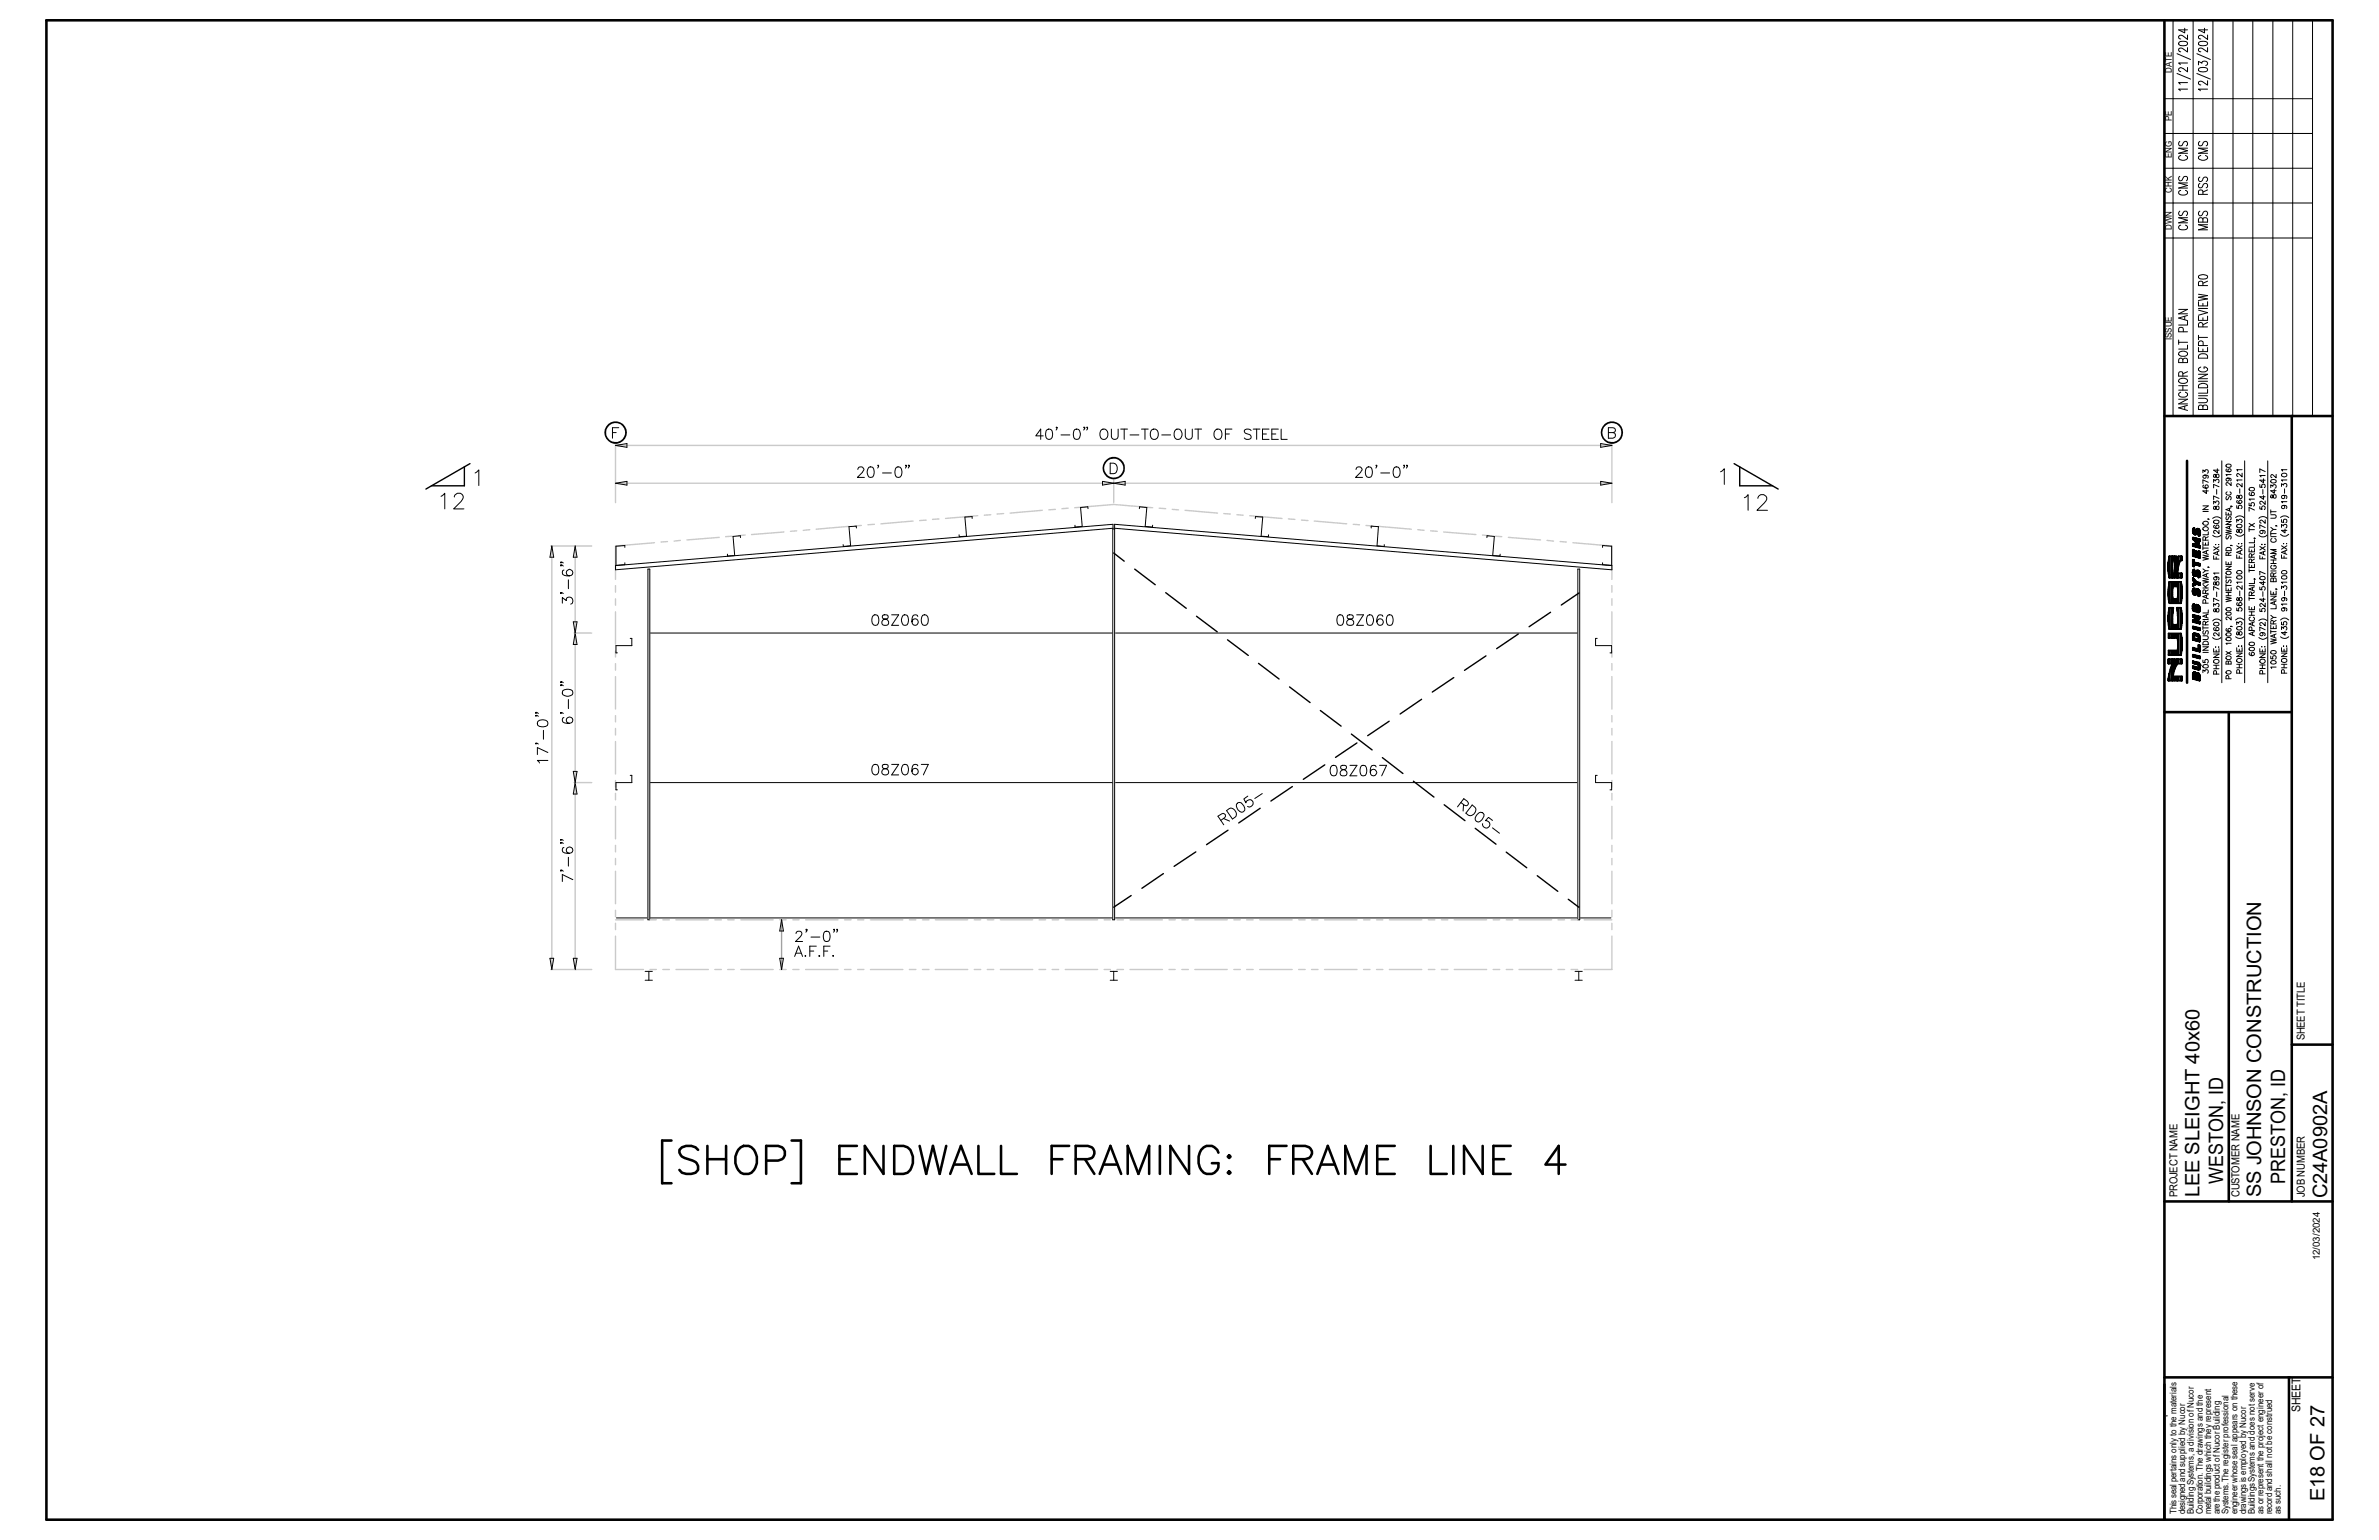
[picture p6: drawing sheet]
<svg xmlns="http://www.w3.org/2000/svg" width="432mm" height="279mm" viewBox="0 0 432 279" stroke-linecap="round" stroke-linejoin="round" font-family="sans-serif">
<defs><g id="words">
<g font-size="3.6">
<text x="403.5" y="214.8" transform="rotate(-90 403.5 214.8)">WESTON, ID</text>
<text x="414.7" y="214.8" transform="rotate(-90 414.7 214.8)">PRESTON, ID</text>
<text x="399.2" y="217.2" transform="rotate(-90 399.2 217.2)">LEE SLEIGHT 40x60</text>
<text x="410.4" y="217.2" transform="rotate(-90 410.4 217.2)">SS JOHNSON CONSTRUCTION</text>
<text x="422.4" y="217.4" transform="rotate(-90 422.4 217.4)">C24A0902A</text>
<text x="421.9" y="272.3" transform="rotate(-90 421.9 272.3)">E18 OF 27</text>
</g>
<text font-size="2.2" x="417.5" y="256.2" transform="rotate(-90 417.5 256.2)">SHEET</text>
<g font-size="2">
<text x="418.3" y="188.8" transform="rotate(-90 418.3 188.8)">SHEET TITLE</text>
<text x="395.2" y="217.2" transform="rotate(-90 395.2 217.2)">PROJECT NAME</text>
<text x="406.5" y="217.2" transform="rotate(-90 406.5 217.2)">CUSTOMER NAME</text>
<text x="418.3" y="217.2" transform="rotate(-90 418.3 217.2)">JOB NUMBER</text>
</g>
<text font-size="1.8" x="421.1" y="228.7" transform="rotate(-90 421.1 228.7)">12/03/2024</text>
<g font-size="1.7">
<text x="394.2" y="13.2" transform="rotate(-90 394.2 13.2)">DATE</text>
<text x="394.2" y="21.9" transform="rotate(-90 394.2 21.9)">PE</text>
<text x="394.2" y="28.7" transform="rotate(-90 394.2 28.7)">ENG</text>
<text x="394.2" y="34.9" transform="rotate(-90 394.2 34.9)">CHK</text>
<text x="394.2" y="41.7" transform="rotate(-90 394.2 41.7)">DWN</text>
<text x="394.2" y="61.6" transform="rotate(-90 394.2 61.6)">ISSUE</text>
<text x="395.1" y="274.7" transform="rotate(-90 395.1 274.7)">This seal pertains only to the materials</text>
<text x="396.6" y="274.7" transform="rotate(-90 396.6 274.7)">designed and supplied by Nucor</text>
<text x="398.2" y="274.7" transform="rotate(-90 398.2 274.7)">Building Systems, a division of Nucor</text>
<text x="399.8" y="274.7" transform="rotate(-90 399.8 274.7)">Corporation. The drawings and the</text>
<text x="401.4" y="274.7" transform="rotate(-90 401.4 274.7)">metal buildings which they represent</text>
<text x="402.9" y="274.7" transform="rotate(-90 402.9 274.7)">are the product of Nucor Building</text>
<text x="404.5" y="274.7" transform="rotate(-90 404.5 274.7)">Systems. The register professional</text>
<text x="406.1" y="274.7" transform="rotate(-90 406.1 274.7)">engineer whose seal appears on these</text>
<text x="407.7" y="274.7" transform="rotate(-90 407.7 274.7)">drawings is employed by Nucor</text>
<text x="409.2" y="274.7" transform="rotate(-90 409.2 274.7)">Buildings Systems and does not serve</text>
<text x="410.8" y="274.7" transform="rotate(-90 410.8 274.7)">as or represent the project engineer of</text>
<text x="412.4" y="274.7" transform="rotate(-90 412.4 274.7)">record and shall not be construed</text>
<text x="414" y="274.7" transform="rotate(-90 414 274.7)">as such.</text>
</g>
</g></defs>
<g fill="none" stroke="#cacaca" stroke-width=".25">
<path d="M99.9 99.1h7.5M100.2 99.1v76.8M104.4 99.1h.1M104.4 99.1v76.8M111.7 80.3v10.9M111.7 80.8h180.9M111.7 87.7h180.9M118.8 98.5l-7.1 .6v6M121.2 98.3h-1.2M123.5 98l-1.2 .2M130.6 97.5l-5.9 .5M132.9 97.3l-1.2 .1"/>
<path d="M135.3 97.1l-1.2 .1M142.3 96.5l-5.9 .5M144.6 96.3l-1.1 .1M147 96.1l-1.2 .1M154 95.5l-5.9 .5M156.3 95.3l-1.1 .1M158.7 95.1l-1.2 .1M165.7 94.5l-5.8 .5M168.1 94.4h-1.2M170.4 94.1l-1.2 .1M177.5 93.6l-5.9 .5M179.8 93.4l-1.2 .1"/>
<path d="M182.2 93.2l-1.2 .1M189.2 92.6l-5.9 .5M191.6 92.4l-1.2 .1M193.9 92.2l-1.2 .1M195.1 92.1l7-.6 7.1 .6M202.1 86.8v4.4M210.4 92.2l1.2 .1M212.8 92.4l1.1 .1M215.1 92.6l5.9 .5M222.1 93.2l1.2 .1M224.5 93.4l1.1 .1M226.8 93.6l5.9 .5"/>
<path d="M233.8 94.1l1.2 .1M236.2 94.4h1.2M238.5 94.5l5.9 .5M245.6 95.1l1.2 .1M247.9 95.3l1.2 .1M250.3 95.5l5.9 .5M257.3 96.1l1.2 .1M259.7 96.3l1.2 .1M262 96.5l5.9 .5M269.1 97.1l1.2 .1M271.4 97.3l1.2 .1M273.8 97.5l5.8 .5"/>
<path d="M280.8 98l1.2 .2M283.2 98.3h1.1M285.5 98.5l7.1 .6v6M292.6 80.3v10.9M104.2 114.9h3.2M104.4 114.9h.1M111.7 106.3v1.1M111.7 108.6v1.2M111.7 111v5.9M111.7 118.1v1.1M292.6 106.3v1.1M292.6 108.6v1.2"/>
<path d="M292.6 111v5.9M292.6 118.1v1.1M111.7 120.4v1.2M111.7 122.8v5.9M111.7 129.8v1.2M111.7 132.2v1.2M111.7 134.5v5.9M292.6 120.4v1.2M292.6 122.8v5.9M292.6 129.8v1.2M292.6 132.2v1.2M292.6 134.5v5.9"/>
<path d="M104.2 142h3.2M104.4 142h.1M111.7 141.6v1.2M111.7 143.9v1.2M111.7 146.3v5.9M111.7 153.4v1.2M111.7 155.7v1.2M111.7 158.1v5.9M292.6 141.6v1.2M292.6 143.9v1.2M292.6 146.3v5.9M292.6 153.4v1.2"/>
<path d="M292.6 155.7v1.2M292.6 158.1v5.9M99.9 175.9h7.5M104.4 175.9h.1M111.7 169.8v6.1h5.1M111.7 165.1v1.2M111.7 167.5v1.2M111.7 166.9h5.1M118 175.9h1.1M118 166.9h1.1M120.3 175.9h1.2M120.3 166.9h1.2"/>
<path d="M122.7 175.9h5.9M122.7 166.9h5.9M129.8 175.9h1.1M129.8 166.9h1.1M132.1 175.9h1.2M132.1 166.9h1.2M134.5 175.9h5.8M134.5 166.9h5.8M141.5 175.9h1.2M141.5 166.9h1.2M143.9 175.9h1.1M143.9 166.9h1.1"/>
<path d="M146.2 175.9h5.9M146.2 166.9h5.9M153.3 175.9h1.2M153.3 166.9h1.2M155.7 175.9h1.1M155.7 166.9h1.1M158 175.9h5.9M158 166.9h5.9M165.1 175.9h1.1M165.1 166.9h1.1M167.4 175.9h1.2M167.4 166.9h1.2"/>
<path d="M169.8 175.9h5.8M169.8 166.9h5.8M176.8 175.9h1.2M176.8 166.9h1.2M179.2 175.9h1.2M179.2 166.9h1.2M181.6 175.9h5.9M181.6 166.9h5.9M188.6 175.9h1.2M188.6 166.9h1.2M191 175.9h1.2M191 166.9h1.2"/>
<path d="M193.3 175.9h5.9M193.3 166.9h5.9M200.4 175.9h1.1M200.4 166.9h1.1M202.7 175.9h1.2M202.7 166.9h1.2M205.1 175.9h5.9M205.1 166.9h5.9M212.2 175.9h1.1M212.2 166.9h1.1M214.5 175.9h1.2M214.5 166.9h1.2"/>
<path d="M216.9 175.9h5.9M216.9 166.9h5.9M223.9 175.9h1.2M223.9 166.9h1.2M226.3 175.9h1.2M226.3 166.9h1.2M228.6 175.9h5.9M228.6 166.9h5.9M235.7 175.9h1.2M235.7 166.9h1.2M238 175.9h1.2M238 166.9h1.2"/>
<path d="M240.4 175.9h5.9M240.4 166.9h5.9M247.5 175.9h1.2M247.5 166.9h1.2M249.9 175.9h1.1M249.9 166.9h1.1M252.2 175.9h5.9M252.2 166.9h5.9M259.2 175.9h1.2M259.2 166.9h1.2M261.6 175.9h1.2M261.6 166.9h1.2"/>
<path d="M263.9 175.9h5.9M263.9 166.9h5.9M271 175.9h1.2M271 166.9h1.2M273.4 175.9h1.2M273.4 166.9h1.2M275.7 175.9h5.9M275.7 166.9h5.9M282.8 175.9h1.2M282.8 166.9h1.2M285.2 175.9h1.1M285.2 166.9h1.1"/>
<path d="M287.5 166.9h5.1M292.6 169.8v6.1h-5.1M292.6 165.1v1.2M292.6 167.5v1.2"/>
</g>
<g fill="none" stroke="#000" stroke-width=".18">
<path d="M8.4 3.7h384.5v272h-384.5zM392.9 17.9h26.8M394.4 3.7v71.8M395.1 13.3l2.5 1.1M395.1 9.7l2.5 1.1M395.5 7.7l.6-.2a.75 .75 0 0 1 .9 .3v.2a1.11 1.11 0 0 1-1.6 0zM396.5 5.1v.9l-1.1-.6h1.6M397 16.2h-1.6l.3 .3M397 15h-1.6l.3 .3M397 12.2v.8l-.7-.6a.44 .44 0 0 0-.6-.1 .44 .44 0 0 0-.2 .6l.3 .1M397 11.4h-1.6l.3 .3M397 8.6v.8l-.9-.6a.38 .38 0 0 0-.6 .1 .38 .38 0 0 0 .3 .5"/>
<path d="M397 6.4v.8l-.9-.8h-.4l-.3 .2v.3l.4 .2M398.1 3.7v71.8M398.7 13.3l2.5 1.1M398.7 9.7l2.5 1.1M399 11.8v-.7l.7 .4a.49 .49 0 0 1 .6-.4 .49 .49 0 0 1 .3 .7l-.3 .1M399.1 12.4l.7-.2a.71 .71 0 0 1 .9 .5 1.16 1.16 0 0 1-1.7 0zM399.1 7.7l.7-.2a.71 .71 0 0 1 .9 .5 1.16 1.16 0 0 1-1.7 0zM400.1 5.1v.9l-1.1-.6h1.7M400.7 16.2h-1.7l.4 .3M400.7 14.6v.9l-1-.7h-.5l-.2 .1v.3l.5 .2M400.7 8.6v.8l-1-.6a.38 .38 0 0 0-.7 .1 .38 .38 0 0 0 .5 .5M400.7 6.4v.8l-1-.8h-.5l-.2 .2v.3l.5 .2"/>
<path d="M401.7 3.7v71.8M405.3 3.7v71.8M408.9 3.7v71.8M412.5 3.7v71.8M416.1 3.7v71.8M419.7 3.7v71.8M392.9 36.8h26.8M392.9 30.5h26.8M392.9 24.2h26.8M395.6 38.3a.41 .41 0 0 0-.1 .6 .41 .41 0 0 0 .6 .1l.3-.6a.42 .42 0 0 1 .6 .1 .42 .42 0 0 1-.2 .6M395.6 32a.46 .46 0 0 0 0 .8l.5-.1 .3-.6 .4-.1a.46 .46 0 0 1 0 .8M395.6 25.7a.47 .47 0 0 0 0 .8l.5-.1 .3-.6 .4-.1a.47 .47 0 0 1 0 .8"/>
<path d="M395.8 34.5l-.4 .3a.88 .88 0 0 0 .7 .7 .88 .88 0 0 0 .9-.3v-.4l-.3-.3M395.8 28.2a.4 .4 0 0 0-.3 .6 1.08 1.08 0 0 0 1.5-.1 .45 .45 0 0 0-.3-.5M397 39.5h-1.6l1.6 .5-1.6 .4h1.6M397 33.2h-1.6l1.6 .5-1.6 .4h1.6M397 26.9h-1.6l1.6 .4-1.6 .5h1.6M399.3 38.3a.44 .44 0 0 0-.3 .5 .44 .44 0 0 0 .5 .4l.5-.8a.38 .38 0 0 1 .7 .2v.3l-.3 .3M399.3 33.3a.44 .44 0 0 0-.3 .4 .44 .44 0 0 0 .3 .4l.4-.1 .3-.6a.38 .38 0 0 1 .7 .2v.2l-.3 .3M399.3 32.1a.41 .41 0 0 0-.2 .7 .41 .41 0 0 0 .7-.1l.1-.4a.43 .43 0 0 1 .7-.1 .43 .43 0 0 1-.2 .7M399.3 25.7a.44 .44 0 0 0-.3 .4 .44 .44 0 0 0 .3 .4l.4-.1 .3-.7a.38 .38 0 0 1 .7 .3v.2l-.3 .3M399.5 28.2a.4 .4 0 0 0-.4 .2 .4 .4 0 0 0 0 .4 1.14 1.14 0 0 0 1.6-.1 .45 .45 0 0 0-.4-.5M399.8 39.8l-.1-.3h-.5l-.2 .3v.5h1.7v-.5a.45 .45 0 0 0-.4-.3 .45 .45 0 0 0-.5 .3v.5M399.8 35.3v-.8h-.7l-.1 .8h1.7"/>
<path d="M400.7 26.9h-1.7l1.7 .4-1.7 .5h1.7M400.7 34.5l-.9 .3M392.9 43.2h26.8M395.4 56.1h1.6l-1.6 .8h1.6M395.8 40.9h-.2a.4 .4 0 0 0-.2 .4 .4 .4 0 0 0 .4 .4h.7a.44 .44 0 0 0 .5-.3 .44 .44 0 0 0-.3-.5M396.5 57.4v.6M397 58.3v.7h-1.6M397 57.2l-1.6 .5 1.6 .5M399 54.7v.8h1.7v-.8M399 57.4v.7h1.7v-.7M399 56.3l1.7 .4-1.7 .5M399 56h1.7"/>
<path d="M399 53.4l1.7 .2-1.7 .3 1.7 .3-1.7 .3M399.1 50l.9-.2 .6 .2 .1 .3a1.16 1.16 0 0 1-1.7 0zM399.8 59.3v-.7l-.3-.1-.4 .1-.1 .7h1.7M399.8 51.8v-.7h-.7l-.1 .7h1.7M399.8 55v.5M399.8 57.7v.4M400.7 58.5l-.9 .4M400.7 51l-.9 .4M400.7 40.8h-1.7l1.7 .4-1.7 .5h1.7M111.2 78.5h.6M112.3 77.6h-1.1v1.9M189.4 79.1h-1.4l.9-1.2v1.8"/>
<path d="M190.1 77.9a.63 .63 0 0 1 .9 .3 1.5 1.5 0 0 1-.2 1.4 .63 .63 0 0 1-.9-.2 1.5 1.5 0 0 1 .2-1.5zM191.9 77.6h-.2h.2l-.2 .4M192.6 78.9h1.6M195.1 77.9a.61 .61 0 0 1 .9 .3 .94 .94 0 0 1-.6 1.5l-.3-.1a1.51 1.51 0 0 1 0-1.7zM196.9 77.6h-.2h.2l-.2 .4M197.4 77.6h-.2h.2l-.2 .4M199.8 78.1a.78 .78 0 0 1 1-.1 .78 .78 0 0 1 .3 1 .72 .72 0 0 1-.7 .7 .72 .72 0 0 1-.8-.7zM201.7 77.9v1.3a.62 .62 0 0 0 .6 .5 .62 .62 0 0 0 .6-.5v-1.3M203.4 77.9h1.2M204 77.9v1.8M205.1 78.9h1.6M207.2 77.9h1.2"/>
<path d="M207.8 77.9v1.8M209 78.1a.78 .78 0 0 1 1-.1 .78 .78 0 0 1 .2 1 .72 .72 0 0 1-.7 .7 .72 .72 0 0 1-.7-.7zM210.9 78.9h1.6M213.3 78.1l.1-.2a.9 .9 0 0 1 1.1 .4 .9 .9 0 0 1-.2 1.2l-.3 .2a.96 .96 0 0 1-.9-.6 .96 .96 0 0 1 .2-1zM215.1 77.9v1.3a.64 .64 0 0 0 .7 .5 .64 .64 0 0 0 .6-.5v-1.3M216.9 77.9h1.2M217.5 77.9v1.8M220.6 78.1a.69 .69 0 0 1 .7-.2 .69 .69 0 0 1 .5 .7 .8 .8 0 0 1-.2 .9 .8 .8 0 0 1-.9 .1 1.1 1.1 0 0 1-.1-1.5zM222.4 78.7h.7M223.6 77.9h-1.2v1.8M227.1 78.1a.7 .7 0 0 0-1.3 .2l.2 .3 .9 .3 .2 .6a.82 .82 0 0 1-1.3 0M227.5 77.9h1.2"/>
<path d="M228.1 77.9v1.8M229.2 78.7h.7M230.3 77.9h-1.1v1.8h1.1M230.8 78.7h.8M232 77.9h-1.2v1.8h1.2M232.5 77.9v1.8h1.1M291.9 78.5h.8l.4 .2a.52 .52 0 0 1-.1 .7l-.3 .1h-.8v-1.9h.8l.4 .2a.44 .44 0 0 1-.1 .6l-.3 .1M395.4 69a1.1 1.1 0 0 1 1.6 0 .88 .88 0 0 1-.6 .6 .88 .88 0 0 1-.9-.3zM395.4 61.7v.8M395.4 72.4h1.6l-1.6 .9h1.6M395.4 70.8h1.6M395.4 70h1.6"/>
<path d="M395.4 62.1h1.6M395.5 64a1.08 1.08 0 0 1 1.5 .1 .88 .88 0 0 1-.6 .6 .88 .88 0 0 1-.9-.3zM395.8 71.2a.4 .4 0 0 0-.3 .6 1.08 1.08 0 0 0 1.5-.1 .45 .45 0 0 0-.3-.5M396.2 68.2l-.1-.7h-.6l-.1 .7h1.6M396.2 65.3l-.3-.3-.4 .1-.1 .7h1.6v-.5l-.3-.3-.4 .1-.1 .7M396.2 70v.8M396.3 60.2l-.1-.7h-.7l-.1 .7h1.6M396.5 73.7v.6M397 62.6v.7h-1.6M397 73.5l-1.6 .5 1.6 .5M397 67.4l-.8 .4M399 72.3h1.2a.41 .41 0 0 1 .4 .2 .41 .41 0 0 1 0 .4l-.4 .2h-1.2"/>
<path d="M399 71.8h1.7M399 69.2h1.7M399 67.9h1.7l-1.7 .8h1.7M399 63v.8h1.7v-.8M399 60.8v.8M399 61.2h1.7M399.1 69.8a1.04 1.04 0 0 1 1.6 .2v.4h-1.7zM399.1 64.4a1.04 1.04 0 0 1 1.6 .2v.4h-1.7zM399.5 66.6a.42 .42 0 0 0-.4 .6 1.14 1.14 0 0 0 1.6-.1v-.2l-.4-.3h-.3v.3M399.8 73.8l-.1-.3h-.5l-.2 .3v.5h1.7v-.5a.45 .45 0 0 0-.4-.3 .45 .45 0 0 0-.5 .3v.5M399.8 63.3v.5M399.9 62.7l-.1-.7-.2-.2-.5 .2-.1 .7h1.7"/>
<path d="M400.7 70.7v.6h-1.7M80.1 90l.6-.5v2.8M82.5 90.2a.73 .73 0 0 1 .5-.7h.6a.82 .82 0 0 1 .5 .7 .82 .82 0 0 1-.4 .8l-1.4 1.3h1.9M86.2 85.8l.7-.5v2.8M100.2 99.1l.3 2h-.7zM104.4 99.1l.3 2h-.6zM111.7 80.8l2.1-.3v.7zM111.7 87.7l2.1-.4v.7zM113.4 99.3v-.3l-1.6 .1v3.5l1.6-.2v-.3M134.4 97.5v-.3l-1.3 .1 .2 3.5-1.3 .1v-.4M155.4 95.8v-.3h-1.3l.3 3.5-1.3 .1-.1-.3M155.7 85.2l.1-.3a.58 .58 0 0 1 .5-.2 .58 .58 0 0 1 .5 .4l-.3 .6-.9 .9h1.3"/>
<path d="M157.7 84.8a.61 .61 0 0 1 .9 .3 1.64 1.64 0 0 1-.2 1.4 .59 .59 0 0 1-.9-.3 1.35 1.35 0 0 1 .2-1.4zM159.5 84.5h-.2h.2l-.2 .4M160.2 85.8h1.6M162.7 84.8a.64 .64 0 0 1 .9 .3 .96 .96 0 0 1-.6 1.5 1.03 1.03 0 0 1-.5-1.5zM164.5 84.5h-.2h.2l-.2 .4M165.1 84.5h-.3h.3l-.3 .4M176.4 94.1v-.4l-1.3 .1 .3 3.5-1.3 .1v-.4M197.5 92.3l-.1-.4-1.3 .2 .3 3.4-1.3 .1v-.3M200.1 87.3l2 .4-2 .3zM201.5 84h.6a1.02 1.02 0 0 1 .7 1 1.02 1.02 0 0 1-.7 .9h-.6zM202 96h.3v70.9h-.3zM202.1 87.7l2.1-.4v.7z"/>
<path d="M202.3 95.1l90.3 7.5v.8l-90.3-7.6zM206.8 92.3v-.4l1.4 .2-.3 3.4 1.3 .1v-.3M227.8 94.1l.1-.4 1.3 .1-.3 3.5 1.3 .1 .1-.4M246.1 85.2l.1-.3a.58 .58 0 0 1 .6-.2 .58 .58 0 0 1 .4 .4l-.3 .6-.9 .9h1.3M248.1 84.8a.61 .61 0 0 1 .9 .3 1.64 1.64 0 0 1-.2 1.4 .64 .64 0 0 1-.9-.3 1.5 1.5 0 0 1 .2-1.4zM248.9 95.8v-.3h1.3l-.3 3.5 1.3 .1v-.3M249.9 84.5h-.2h.2l-.2 .4M250.6 85.8h1.6M253.1 84.8a.64 .64 0 0 1 .9 .3 .96 .96 0 0 1-.6 1.5 1.03 1.03 0 0 1-.5-1.5zM254.9 84.5h-.1h.1l-.1 .4M255.4 84.5h-.1h.1l-.1 .4M269.9 97.5v-.3l1.3 .1-.3 3.5 1.3 .1 .1-.4"/>
<path d="M290.5 80.5l2.1 .3-2.1 .4zM290.5 87.3l2.1 .4-2.1 .3zM290.9 99.3v-.3l1.6 .1v3.5l-1.6-.2v-.3M312.3 85.6l.7-.6v2.9M316.6 90.3l.7-.6v2.9M319.1 90.4l.1-.4 .4-.3a.95 .95 0 0 1 1.1 .6l-.2 .5-1.6 1.8h1.9M398 99.7v1.2zM398 96.3h.1M398 96.2v.2zM398 97.5v.3zM398 98.7v.4zM398 96.1v.3z"/>
<path d="M398 96.1v.4zM398 97.5v.4zM398 99.7l.1 1.2zM398 98.7l.1 .4zM398 97.5l.1 .4zM398 96.1l.1 .5zM398.1 99.7v1.2zM398.1 98.7v.4zM398.1 97.5v.4zM398.1 96v.6zM398.1 95.9v.7zM398.1 95.9v.8z"/>
<path d="M398.1 99.8v1.1zM398.1 95.9v.9zM398.1 97.5v.5zM398.1 95.8v1zM398.1 99.8l.1 1.1zM398.1 98.7l.1 .4zM398.1 97.5l.1 .5zM398.1 95.8l.1 1.1zM398.2 99.8v1.1zM398.2 98.7v.4zM398.2 97.6v.4zM398.2 95.8v1.1z"/>
<path d="M398.2 96.4v.5zM398.2 95.8v.6zM398.2 95.8v.5zM398.2 98.6v.5zM398.2 96.5v.4zM398.2 95.8v.4zM398.2 98.6l.1 .5zM398.2 97.6l.1 .4zM398.2 96.5l.1 .4zM398.2 95.8l.1 .4zM398.3 98.6v.5zM398.3 97.6v.4z"/>
<path d="M398.3 96.5v.4zM398.3 95.8v.4zM398.3 97.6v.5zM398.3 96.6v.3zM398.3 95.9v.3zM398.3 96v.2zM398.3 98.6l.1 .5zM398.3 97.6l.1 .5zM398.3 96.6l.1 .4zM398.3 96l.1 .1zM398.4 98.6v.5zM398.4 97.6v.5z"/>
<path d="M398.4 96.6v.4zM398.4 96v.1zM398.4 96.1h.1M398.4 97.6v.6zM398.4 98.6v.6zM398.4 98.6l.1 .6zM398.4 97.6l.1 .6zM398.4 96.6l.1 .4zM398.5 98.6v.6zM398.5 97.6v.6zM398.5 96.6v.4zM398.5 96.5v.5z"/>
<path d="M398.5 97.6v.7zM398.5 96.4v.6zM398.5 97.7v.6zM398.5 100v1zM398.5 98.8v.4zM398.5 98.6v.2zM398.5 98v.3zM398.5 97.7v.3zM398.5 96.4v.5zM398.5 100l.1 1zM398.5 98.8l.1 .4zM398.5 98.6l.1 .2z"/>
<path d="M398.5 98l.1 .3zM398.5 97.7l.1 .3zM398.5 96.4l.1 .5zM398.6 100v1zM398.6 98.8v.4zM398.6 98.6v.2zM398.6 98v.3zM398.6 97.7v.3zM398.6 96.3v.6zM398.6 96.2v.7zM398.6 96.1v.8zM398.6 98.1v.2z"/>
<path d="M398.6 98.9l.1 .3zM398.6 98.6l.1 .2zM398.6 98.1l.1 .2zM398.6 97.7l.1 .3zM398.6 96.1l.1 .8zM398.7 98.9v.3zM398.7 98.6v.2zM398.7 98.1v.2zM398.7 97.7v.3zM398.7 96.1v.8zM398.7 98.5v.3zM398.7 98.1v.3z"/>
<path d="M398.7 96.1v.7zM398.7 96v.8zM398.7 96v.7zM398.7 98.2v.2zM398.7 96v.6zM398.7 98.2v.3zM398.7 98.9l.1 .3zM398.7 98.5l.1 .3zM398.7 98.2l.1 .3zM398.7 97.7l.1 .3zM398.7 96l.1 .6zM398.8 98.9v.3z"/>
<path d="M398.8 98.5v.3zM398.8 98.2v.3zM398.8 97.7v.3zM398.8 96v.6zM398.8 98.9v.4zM398.8 96v.5zM398.8 97.7v.4zM398.8 98.2v.6zM398.8 95.9v.6zM398.8 95.9v.5zM398.8 98.3v.5zM398.8 98.9l.1 .4z"/>
<path d="M398.8 98.3l.1 .5zM398.8 97.7l.1 .4zM398.8 95.9l.1 .5zM398.9 98.9v.4zM398.9 98.3v.5zM398.9 97.7v.4zM398.9 95.9v.5zM398.9 98.3v.4zM398.9 95.9v.4zM398.9 98.9l.1 .4zM398.9 98.3l.1 .4zM398.9 97.7l.1 .4z"/>
<path d="M398.9 96.9h.1zM398.9 95.9l.1 .4zM399 98.9v.4zM399 98.3v.4zM399 97.8v.3zM399 96.9h.1M399 95.9v.4zM399 98.4v.3zM399 96v.3zM399 96.9v.1zM399 96.8v.2zM399 96v.4z"/>
<path d="M399 99v.3zM399 96.8v.3zM399 100v1.1zM399 96.8v.4zM399 100l.1 1.2zM399 99l.1 .3zM399 98.4l.1 .3zM399 97.8l.1 .3zM399 96.8l.1 .4zM399 96l.1 .4zM399.1 100v1.2zM399.1 99v.3z"/>
<path d="M399.1 98.4v.3zM399.1 97.8v.3zM399.1 96.8v.4zM399.1 96v.4zM399.1 98.5v.2zM399.1 97.8v.4zM399.1 96.7v.5zM399.1 96v.5zM399.1 96v1.2zM399.1 99v.4zM399.1 96.1v1.1zM399.1 99l.1 .4z"/>
<path d="M399.1 97.8l.1 .4zM399.1 96.1l.1 1.1zM399.2 99v.4zM399.2 97.8v.4zM399.2 96.1v1.1zM399.2 96.1v1zM399.2 96.2v.9zM399.2 96.3v.8zM399.2 96.3v.7zM399.2 99l.1 .4zM399.2 97.8l.1 .4zM399.2 96.3l.1 .7z"/>
<path d="M399.3 99v.4zM399.3 97.8v.4zM399.3 96.3v.7zM399.3 96.4v.6zM399.3 96.4v.5zM399.8 85.8v-.5l.4 .3a.3 .3 0 0 1 .3-.4 .3 .3 0 0 1 .3 .3l-.2 .4M399.8 98.3v.6h1v-.6M399.8 99.1v.6M399.8 99.4h1M399.8 92.8h1M399.8 91.8h1l-1 .7h1M400 88l-.1 .1a.48 .48 0 0 0 .3 .5 .48 .48 0 0 0 .6-.3 .3 .3 0 0 0-.2-.3 .3 .3 0 0 0-.4 .2 .3 .3 0 0 0 .3 .4"/>
<path d="M400.2 86.2a.3 .3 0 0 1 .2 .4 .3 .3 0 0 1-.4 .1 .3 .3 0 0 1 0-.5h.2a.47 .47 0 0 1 .6 .2l-.1 .3M400.3 98v-.5l-.4-.1-.1 .6h1M400.3 98.5v.4M400.5 88.9v.6l-.7-.4h1M400.5 100v.5M400.8 94.1l.2 .1M400.8 96.5v.5h-1M400.8 87.5l-1-.4v.6M400.8 99.8l-1 .4 1 .4M400.8 97.4l-.5 .3M401.6 97.1a1.06 1.06 0 0 0 1.5 0M401.6 94.1a1.06 1.06 0 0 1 1.5 0"/>
<path d="M401.8 91.4v-.5l.4 .3a.32 .32 0 0 1 .2-.3 .32 .32 0 0 1 .4 .2 .32 .32 0 0 1-.2 .4M401.8 87.5v-.5l.4 .2a.31 .31 0 0 1 .3-.3 .31 .31 0 0 1 .3 .5l-.2 .2M401.8 99.2l1 .6M401.8 94.5l.5-.1h.3l.2 .2a.5 .5 0 0 1-.5 .4 .5 .5 0 0 1-.5-.4zM401.8 91.9v.5h.2l.3-.5h.4v.5h-.4l-.2-.5zM401.8 86.1v.5h.2l.3-.5 .2-.1a.3 .3 0 0 1 .3 .4 .3 .3 0 0 1-.5 .1l-.2-.4zM402 95.3l-.2 .1a.45 .45 0 0 0 .4 .5 .45 .45 0 0 0 .5-.5l-.1-.1a.31 .31 0 0 0-.4 .1 .31 .31 0 0 0 .1 .4l.2 .1M402.1 98.8h.1M402.3 88.8v.9M402.5 85v.8l-.7-.5h1M402.7 98.8h.1M402.8 96.2v.6l-.6-.5h-.4v.3l.2 .2"/>
<path d="M402.8 88.3l-1-.4v.6M402.8 90.4l-1-.4v.6M402.8 100l-1 .4 1 .4M402.8 99.2l-1 .6M403.3 83.6v40.3M404 92.9v.5h1v-.5M404 96.2l1 .2-1 .2 1 .2-1 .2M404 94.6h1l-1 .6h1M404.1 99.5a.5 .5 0 0 1 .6-.2 .5 .5 0 0 1 .3 .6h-1zM404.1 84.3a.46 .46 0 0 1 .5-.2 .46 .46 0 0 1 .3 .6 .46 .46 0 0 1-.5 .2 .46 .46 0 0 1-.3-.6zM404.2 97.2l-.2 .2 .2 .4 .2-.1 .3-.5 .3 .2-.2 .4M404.2 93.7l-.2 .2 .2 .4 .2-.1 .3-.5 .3 .2-.2 .4"/>
<path d="M404.2 90.1l-.2 .2 .2 .4 .2-.1 .3-.5 .3 .2-.2 .4M404.2 85.1l-.2 .2a.45 .45 0 0 0 .5 .3 .45 .45 0 0 0 .4-.4 .29 .29 0 0 0-.5 0 .29 .29 0 0 0 .3 .4M404.2 89.2a.3 .3 0 0 0-.2 .4 .3 .3 0 0 0 .4 .2h.2a.3 .3 0 0 0 .4-.2 .3 .3 0 0 0-.3-.4M404.3 86.7a.28 .28 0 0 1 .3 .4 .28 .28 0 0 1-.5 .1 .28 .28 0 0 1 .1-.4l.1-.1a.47 .47 0 0 1 .7 .3l-.2 .2M404.5 93.1v.3M404.7 92.2v.5M404.7 95.5v.4M404.9 98.9l.3 .1M404.9 91.8l.3 .1M405 87.5v.6l-.5-.4-.4-.1-.1 .3 .2 .2M405 86.1h-1l.2 .2M405 95.4l-1 .3 1 .4"/>
<path d="M405 92.1l-1 .4 1 .3M405.8 96.9a.98 .98 0 0 0 1.4 0M405.8 93.9a1.07 1.07 0 0 1 1.4 0M406 94.7v-.5l.3 .3a.32 .32 0 0 1 .5-.2 .32 .32 0 0 1-.1 .5M406 91.7v.5h.4a.33 .33 0 0 1 0-.5 .33 .33 0 0 1 .5 .1 .33 .33 0 0 1-.2 .5M406 99l1 .7M406 96.1v.5h.2a.65 .65 0 0 1 .6-.5l.2 .3-.3 .3-.3-.2-.1-.4zM406 95.3l.5-.2 .5 .3a.5 .5 0 0 1-.5 .4 .5 .5 0 0 1-.5-.4zM406 89.9v.4l.1 .1h.2l.3-.6 .3 .1 .1 .4-.4 .2-.3-.6zM406.1 90.8l-.1 .2a.51 .51 0 0 0 .4 .4 .51 .51 0 0 0 .6-.4 .3 .3 0 0 0-.4-.2 .3 .3 0 0 0-.2 .2 .3 .3 0 0 0 .2 .4M406.3 98.6h.1zM406.5 88.7v.8"/>
<path d="M406.6 100v.5M406.9 98.6h.1zM407 87.7v.6l-.5-.4-.4-.1-.1 .3 .2 .2M407 87.1h-1l.1 .2M407 85.9v.6l-.8-.6a.29 .29 0 0 0-.2 .2 .29 .29 0 0 0 .1 .3h.1M407 85.2h-1l.1 .3M407 99.8l-1 .4 1 .4M407 99l-1 .7M407.4 83.6v40.3M408.2 91.3v.4l.4 .1a.34 .34 0 0 1 0-.5 .34 .34 0 0 1 .5 0 .34 .34 0 0 1-.1 .5M408.2 95.8v.6M408.2 99.5v.6h1v-.6"/>
<path d="M408.2 96.1h1M408.2 95l1 .6M408.3 88.6l.5-.2 .2 .1 .2 .2a.5 .5 0 0 1-.5 .4 .5 .5 0 0 1-.5-.4zM408.3 89.4v.1a.48 .48 0 0 0 .3 .5 .48 .48 0 0 0 .6-.3 .3 .3 0 0 0-.3-.4 .3 .3 0 0 0-.3 .3 .3 .3 0 0 0 .3 .3M408.7 99.8v.3M409.2 97.6l.2 .1M409.2 98.7v.6h-1M409.2 97.9v.6h-1M409.2 90.6h-1l.2 .2M409.2 92.5l-1-.4v.7M409.2 95l-1 .6M410 97.1a.97 .97 0 0 0 1.5 0"/>
<path d="M410 94.1a.97 .97 0 0 1 1.5 0M410.2 91.9v.4l.4 .1a.36 .36 0 0 1 0-.5 .36 .36 0 0 1 .5 0 .36 .36 0 0 1-.1 .6M410.2 87.9v.5h.4a.34 .34 0 0 1 0-.5 .34 .34 0 0 1 .5 .1 .34 .34 0 0 1-.1 .5M410.2 99.1l.9 .7M410.5 96.2a.3 .3 0 0 1 .2 .4 .3 .3 0 0 1-.4 .2 .3 .3 0 0 1-.1-.4l.3-.2a.47 .47 0 0 1 .6 .3l-.1 .3M410.5 98.7v.1zM410.7 88.8v.8M410.8 89.9v.7l-.6-.5h.9M410.8 86.9v.7l-.6-.5h.9M411.1 98.7v.1zM411.1 94.3v.7l-.6-.6h-.3v.3l.2 .2M411.1 90.9v.6l-.4-.4a.28 .28 0 0 0-.5-.1 .28 .28 0 0 0 .1 .4l.1 .1"/>
<path d="M411.1 86.3h-.9l.2 .2M411.1 85.6l-.9-.5v.6M411.1 95.7l-.9-.4v.6M411.1 100l-.9 .3 .9 .4M411.1 99.1l-.9 .7M411.6 83.6v40.3M412.2 93.4h.8l.1 .2-.1 .4h-.8M412.2 88.5v-.5l.3 .2v-.1a.33 .33 0 0 1 .6-.1 .33 .33 0 0 1-.2 .6M412.2 92.5v.6M412.2 96.5v.7M412.2 97.4h.9M412.2 96.8h.9"/>
<path d="M412.2 95.7l.4 .4M412.2 92.8h.9M412.2 89.8v.5h.2l.4-.6a.31 .31 0 0 1 .3 .4 .31 .31 0 0 1-.5 .2l-.1-.5zM412.2 87.1a.5 .5 0 0 1 .6-.1 .5 .5 0 0 1 .3 .5l-.8 .1-.1-.2zM412.4 97.7h-.1a.42 .42 0 0 0 .3 .7 .42 .42 0 0 0 .4-.7h-.1M412.8 88.8v.7l-.6-.5h.9M413.1 95.4l.2 .1M413.1 96.1h-.5l-.4 .3M413.1 86.1v.6l-.6-.6a.29 .29 0 0 0-.3 .2 .29 .29 0 0 0 .1 .4h.1M413.1 99.7h-.9l.9 .3-.9 .4h.9M413.9 96.9a.97 .97 0 0 0 1.5 0M413.9 93.9a1.06 1.06 0 0 1 1.5 0"/>
<path d="M414.1 95.7v-.5l.4 .2v-.1a.33 .33 0 0 1 .5-.1 .33 .33 0 0 1-.1 .6M414.1 94.3v.4l.4 .1a.34 .34 0 0 1 0-.5 .34 .34 0 0 1 .5 0 .34 .34 0 0 1-.1 .5M414.1 88.3v-.5l.4 .2v-.1a.33 .33 0 0 1 .5-.1 .33 .33 0 0 1-.1 .5M414.1 99l1 .7M414.1 86l.4-.1 .5 .1a.45 .45 0 0 1-.4 .5 .45 .45 0 0 1-.5-.5zM414.4 91.7a.3 .3 0 0 1 .3 .4 .3 .3 0 0 1-.5 .1 .3 .3 0 0 1 0-.5h.7l.2 .3-.1 .2M414.4 89.9a.3 .3 0 0 1 .3 .4 .3 .3 0 0 1-.4 .1 .3 .3 0 0 1-.2-.4l.3-.1a.47 .47 0 0 1 .7 .2l-.1 .3M414.4 98.6h.1M414.7 88.7v.8M414.7 96v.7l-.6-.5h1M414.7 100v.5M415 98.6h.1"/>
<path d="M415.1 91h-1l.2 .2M415.1 87.1h-1l.2 .2M415.1 85.2h-1l.2 .3M415.1 99.8l-1 .4 1 .4M415.1 99l-1 .7M101.8 107.5v.2v-.2l.4 .2M101.8 102.5v.2v-.2l.4 .2M101.8 102v.2v-.2l.4 .2M102.1 109.4v-1l.7 .6a.61 .61 0 0 1 .7-.7 .61 .61 0 0 1 .5 .8l-.1 .3-.3 .2M102.4 103.4a.53 .53 0 0 0-.2 .8 1.57 1.57 0 0 0 1.7 0 .6 .6 0 0 0-.3-.9 .6 .6 0 0 0-.8 .4 .6 .6 0 0 0 .5 .8M103.2 105.2v1.6M104.1 112.8h.6l-.3 2.1z"/>
<path d="M104.4 114.9l.3 2h-.6zM111.7 102.6l90.3-7.5v.7l-90.3 7.6zM114.4 115.8h.3v1.3h-2.9v1.3h.3M117.6 103.3h.3v63.6h-.3zM118.1 114.9h83.7M158.5 111.6a.61 .61 0 0 1 .9 .3 1.64 1.64 0 0 1-.1 1.5 .64 .64 0 0 1-1-.3 1.5 1.5 0 0 1 .2-1.5zM160.2 111.6l-.1 .4 .3 .3a.69 .69 0 0 1 .8 .3 .69 .69 0 0 1-.1 .8 .72 .72 0 0 1-1-.3 .75 .75 0 0 1 .9-.8l.1-.1 .1-.4a.66 .66 0 0 0-1-.2zM161.8 111.5h1.3l-1.3 2h1.3M163.9 111.6a.61 .61 0 0 1 .9 .3 1.64 1.64 0 0 1-.2 1.5 .59 .59 0 0 1-.9-.3 1.35 1.35 0 0 1 .2-1.5zM166.6 111.8a.53 .53 0 0 0-.8-.2 1.57 1.57 0 0 0 0 1.8 .58 .58 0 0 0 .8-.3 .58 .58 0 0 0-.3-.8 .58 .58 0 0 0-.8 .5M167.5 111.6a.64 .64 0 0 1 .9 .3 .96 .96 0 0 1-.6 1.6 1.03 1.03 0 0 1-.5-1.6zM202.5 114.9h83.7"/>
<path d="M242.9 111.6a.59 .59 0 0 1 .9 .3 1.64 1.64 0 0 1-.2 1.5 .61 .61 0 0 1-.9-.3 1.64 1.64 0 0 1 .2-1.5zM244.6 111.6l-.1 .4 .3 .3a.69 .69 0 0 1 .8 .3 .69 .69 0 0 1-.1 .8 .78 .78 0 0 1-1.1-.3 .75 .75 0 0 1 .9-.8l.2-.1 .1-.4a.73 .73 0 0 0-1-.2zM246.3 111.5h1.2l-1.2 2h1.2M248.3 111.6a.59 .59 0 0 1 .9 .3 1.13 1.13 0 0 1-.4 1.6h-.2a1.03 1.03 0 0 1-.5-1.6zM251 111.8a.55 .55 0 0 0-.8-.2 1.12 1.12 0 0 0 .2 1.9 .59 .59 0 0 0 .7-.6 .59 .59 0 0 0-.6-.6 .59 .59 0 0 0-.6 .5M251.9 111.6a.59 .59 0 0 1 .9 .3 1.64 1.64 0 0 1-.2 1.5 .59 .59 0 0 1-.9-.3 1.64 1.64 0 0 1 .2-1.5zM286.4 103.3h.3v63.6h-.3zM289.9 115.8h-.3v1.3h2.9v1.3h-.3M393.6 102.6v.6zM393.6 102.6v.8zM393.6 102.3v1.1zM393.6 111.9v.6z"/>
<path d="M393.6 111.8v.7zM393.6 102.3v1.2zM393.6 102.2v1.3zM393.6 119.6v.8zM393.6 111.8v.9zM393.6 111.7v1zM393.6 102.2v1.4zM393.6 102.1v1.5zM393.6 111.7v1.1zM393.6 111.6v1.2zM393.6 102v1.6zM393.6 107.6v.5z"/>
<path d="M393.6 107.4v.7zM393.6 102v1.7zM393.6 111.6v1.3zM393.6 111.5v1.4zM393.6 107.4v.8zM393.6 107.3v.9zM393.6 107v1.2zM393.6 118v.8zM393.6 114.9v.8zM393.6 111.5v1.6zM393.6 111.4v1.7zM393.6 107v1.3z"/>
<path d="M393.6 106.8v1.5zM393.6 102v1.8zM393.6 101.9v1.9zM393.6 111.3v1.8zM393.6 106.8v1.6zM393.6 111.3v1.9zM393.6 106.8v1.7zM393.6 106.7v1.8zM393.6 101.9v2zM393.6 101.8v2.1zM393.6 111.2v2zM393.6 106.7v1.9z"/>
<path d="M393.6 106.6v2zM393.6 101.8v2.3zM393.6 101.7v2.4zM393.6 111.2v2.1zM393.6 111.1v2.2zM393.6 106.6v2.1zM393.6 106.5v2.2zM393.6 101.6v2.5zM393.6 111.1v2.3zM393.6 111v2.4zM393.6 106.4v2.3zM393.6 119.6l.1 .8z"/>
<path d="M393.6 118l.1 .8zM393.6 114.9l.1 .8zM393.6 111l.1 2.4zM393.6 106.4l.1 2.3zM393.6 101.6l.1 2.6zM393.6 101.6v2.5M393.6 106.4v2.3M393.6 111v2.4M393.7 106.3v2.4zM393.7 119.6v.8zM393.7 118v.8zM393.7 114.9v.8z"/>
<path d="M393.7 111v2.5zM393.7 106.3v2.5zM393.7 101.6v2.6zM393.7 101.5v2.7zM393.7 110.9v2.6zM393.7 101.5v2.8zM393.7 110.9v2.7zM393.7 110.8v2.8zM393.7 106.3v2.6zM393.7 106.2v2.7zM393.7 101.4v2.9zM393.7 110.8v2.9z"/>
<path d="M393.7 101.4v3zM393.7 101.3v3.1zM393.7 110.8v3zM393.7 106.2v2.8zM393.7 101.3v3.2zM393.7 101.3v3.1M393.7 106.2v2.7M393.7 110.8v2.9M393.7 110.7v3.1zM393.7 106v3zM393.7 101.2v3.3zM393.7 110.7v3.2z"/>
<path d="M393.7 110.5v3.4zM393.7 106v3.1zM393.7 105.9v3.2zM393.7 101.2v3.4zM393.7 101.1v3.5zM393.7 110.5v3.5zM393.7 105.9v3.3zM393.7 105.8v3.4zM393.7 105.8v3.5zM393.7 101.1v3.6zM393.7 101.1v3.5M393.7 105.8v3.4"/>
<path d="M393.7 110.5v3.5M393.7 110.4v3.6zM393.7 105.7v3.6zM393.7 101v3.7zM393.7 110.4v3.7zM393.7 110.3v3.8zM393.7 105.6v3.7zM393.7 101v3.8zM393.7 105.6v3.8zM393.7 100.9v3.9zM393.7 119.6l.1 .8zM393.7 118l.1 .8z"/>
<path d="M393.7 114.9l.1 .8zM393.7 110.3l.1 3.8zM393.7 105.6l.1 3.8zM393.7 100.9l.1 3.9zM393.7 100.9v3.9M393.7 105.6v3.8M393.7 110.3v3.8M393.8 100.9v3.9M393.8 105.6v3.8M393.8 110.3v3.8M393.8 119.6v.8zM393.8 118v.8z"/>
<path d="M393.8 114.9v.8zM393.8 110.3v3.8zM393.8 105.6v3.8zM393.8 100.9v3.9zM393.9 100.9v3.9M393.9 105.6v3.8M393.9 110.3v3.8M394 100.9v3.9M394 105.6v3.8M394 110.3v3.8M394.1 100.9v3.9M394.1 105.6v3.8"/>
<path d="M394.1 110.3v3.8M394.2 100.9v3.9M394.2 105.6v3.8M394.2 110.3v3.8M394.2 119.6v.8zM394.2 118v.8zM394.2 114.9v.8zM394.2 110.3v3.8zM394.2 105.6v3.8zM394.2 102.7v2.1zM394.2 100.9v1.8zM394.2 100.9v1.7z"/>
<path d="M394.2 103v1.8zM394.2 100.9v1.5zM394.2 119.6l.1 .8zM394.2 118l.1 .8zM394.2 114.9l.1 .8zM394.2 110.3l.1 3.8zM394.2 105.6l.1 3.8zM394.2 103.2l.1 1.6zM394.2 100.9l.1 1.4zM394.2 102.7v2.1M394.3 119.6v.8zM394.3 118v.8z"/>
<path d="M394.3 114.9v.8zM394.3 110.3v3.8zM394.3 105.6v3.8zM394.3 103.3v1.5zM394.3 100.9v1.4zM394.3 100.9v1.3zM394.3 103.4v1.4zM394.3 100.9v1zM394.3 103.6v1.2zM394.3 100.9v.9zM394.3 103.8v1zM394.3 100.9v.8z"/>
<path d="M394.3 105.6v3.8M394.3 110.3v3.8M394.3 111.9v2.2zM394.3 110.3v1.6zM394.3 104v.8zM394.3 110.3v1.5zM394.3 107.5v1.9zM394.3 105.6v1.9zM394.3 105.6v1.8zM394.3 100.9v.7zM394.3 112.1v2zM394.3 107.6v1.8z"/>
<path d="M394.3 112.7v1.4zM394.3 107.7v1.7zM394.3 105.6v1.6zM394.3 112.8v1.3zM394.3 110.3v1.4zM394.3 107.9v1.5zM394.3 105.6v1.5zM394.3 112.9v1.2zM394.3 108v1.4zM394.3 110.3v1.2zM394.3 105.6v1.3zM394.3 113v1.1z"/>
<path d="M394.3 108.2v1.2zM394.3 110.3v1.1zM394.3 105.6v1.2zM394.3 113.1v1zM394.3 110.3v1zM394.3 108.3v1.1zM394.3 105.6v1.1zM394.3 113.2v.9zM394.3 110.3v.9zM394.3 108.4v1zM394.3 105.6v1zM394.3 113.3v.8z"/>
<path d="M394.3 108.5v.9zM394.3 119.6v3.9zM394.3 110.3v.8zM394.3 108.6v.8zM394.3 113.4v.7zM394.3 105.6v.9zM394.3 110.3v.7zM394.3 108.7v.7zM394.3 105.6v.8zM394.3 119.6l.1 3.9zM394.3 118l.1 .8zM394.3 114.9l.1 .8z"/>
<path d="M394.3 113.4l.1 .7zM394.3 110.3l.1 .6zM394.3 108.7l.1 .7zM394.3 105.6l.1 .8zM394.3 104l.1 .8zM394.3 100.9l.1 .7zM394.3 119.6v3.9M394.4 119.6v3.9zM394.4 118v.8zM394.4 114.9v.8zM394.4 113.4v.7zM394.4 110.3v.6z"/>
<path d="M394.4 108.7v.7zM394.4 105.6v.8zM394.4 104v.8zM394.4 100.9v.7zM394.4 119.6v3.1zM394.4 119.6v3zM394.4 110.3v.4zM394.4 119.6v3.9M394.4 119.6v3M394.4 119.6v2.7zM394.4 119.6l.1 2.7zM394.4 118l.1 .8z"/>
<path d="M394.4 114.9l.1 .8zM394.4 113.4l.1 .7zM394.4 110.3v.2zM394.4 110.3l.1 .1zM394.4 108.7l.1 .7zM394.4 105.6l.1 .8zM394.4 104l.1 .8zM394.4 100.9l.1 .7zM394.5 119.6v2.7zM394.5 119.6v2.5zM394.5 118v.8zM394.5 114.9v.8z"/>
<path d="M394.5 113.4v.7zM394.5 110.3v.1zM394.5 108.7v.7zM394.5 105.6v.8zM394.5 104v.8zM394.5 100.9v.7zM394.5 119.6l-.1 2.7M394.5 119.6v2.5M394.6 119.6v2.2M394.7 119.6v1.9zM394.7 118v.8zM394.7 114.9v.8z"/>
<path d="M394.7 113.4v.7zM394.7 108.7v.7zM394.7 105.6v.8zM394.7 104v.8zM394.7 100.9v.8zM394.7 103.9v.9zM394.7 100.9v.9zM394.7 103.7v1.1zM394.7 100.9v1zM394.7 119.6v1.8zM394.7 103.5v1.3zM394.7 100.9v1.1z"/>
<path d="M394.7 103.4v1.4zM394.7 100.9v1.2zM394.7 100.9v1.3zM394.7 103.2v1.6zM394.7 119.6v1.7zM394.7 102.9v1.9zM394.7 100.9v1.5zM394.7 102.6v2.2zM394.7 100.9v1.7zM394.7 102.6v2.2M394.8 100.9v3.9M394.9 100.9v3.9"/>
<path d="M395 119.6v1.2zM395 119.6v1.1zM395 118v.8zM395 114.9v.8zM395 113.4v.7zM395 108.7v.7zM395 105.6v.8zM395 100.9v3.9zM395 100.9v3.9M395 101v3.8M395.1 119.6v1.1zM395.1 118v.8z"/>
<path d="M395.1 114.9v.8zM395.1 113.4v.7zM395.1 108.7v.7zM395.1 105.6v.8zM395.1 101.3v3.5zM395.1 119.6v1zM395.1 101.3v3.5M395.1 101.6v3.2zM395.1 101.5v3.3zM395.2 119.6v.9zM395.2 119.6v.8zM395.2 118v.8z"/>
<path d="M395.2 114.9v.8zM395.2 113.4v.7zM395.2 110.3v.4zM395.2 108.7v.7zM395.2 105.6v.8zM395.2 101.3v3.5zM395.2 110.3v.5zM395.2 101.3v3.5M395.2 110.3v.6zM395.2 110.3v.7zM395.2 101.2v3.6zM395.2 110.3v.8z"/>
<path d="M395.2 104v.8zM395.2 101.2v2.8zM395.2 101.2v2.5zM395.2 119.6l.1 .8zM395.2 118l.1 .8zM395.2 114.9l.1 .8zM395.2 113.4l.1 .7zM395.2 110.3l.1 1zM395.2 108.7l.1 .7zM395.2 105.6l.1 .8zM395.2 104l.1 .8zM395.2 101.2l.1 2.3z"/>
<path d="M395.2 101.2v3.6M395.3 119.6v.8zM395.3 118v.8zM395.3 114.9v.9zM395.3 113.4v.7zM395.3 110.3v1zM395.3 108.7v.7zM395.3 105.6v.8zM395.3 104v.8zM395.3 101.2v2.3zM395.3 101.2v2.2zM395.3 117.9v.9z"/>
<path d="M395.3 113.3v.8zM395.3 108.6v.8zM395.3 101.2v2.1zM395.3 113.2v.9zM395.3 117.8v1zM395.3 114.9v1zM395.3 110.3v1.1zM395.3 108.5v.9zM395.3 105.6v.9zM395.3 117.7v1.1zM395.3 114.9v1.2zM395.3 113.1v1z"/>
<path d="M395.3 110.3v1.3zM395.3 108.4v1zM395.3 105.6v1zM395.3 101.1v2.2zM395.3 117.6v1.2zM395.3 113v1.1zM395.3 101.1v2.1zM395.3 114.9v1.3zM395.3 110.3v1.5zM395.3 105.6v1.1zM395.3 101.1v2.4M395.3 108.3v1.1z"/>
<path d="M395.3 112.8v1.3zM395.3 105.6v1.2zM395.3 117.5v1.3zM395.3 114.9v1.4zM395.3 112.7v1.4zM395.3 110.3v1.6zM395.3 108.2v1.2zM395.3 112.6v1.5zM395.3 101.1v2zM395.3 117.4v1.4zM395.3 112.5v1.6zM395.3 110.3v1.8z"/>
<path d="M395.3 114.9v1.5zM395.3 112.4v1.7zM395.3 105.6v1.3zM395.3 117.3v1.5zM395.3 114.9v1.6zM395.3 112.2v1.9zM395.3 110.3v1.9zM395.3 108.1v1.3zM395.3 105.6v1.4zM395.3 110.3v3.8zM395.3 114.9v1.7zM395.3 107.8v1.6z"/>
<path d="M395.3 107.7v1.7zM395.3 105.6v1.5zM395.3 117.1v1.7zM395.3 114.9v1.9zM395.3 107.5v1.9zM395.3 101.1v1.9zM395.3 116.9v1.9zM395.3 114.9v2zM395.3 105.6v3.8zM395.3 114.9v3.9zM395.3 101.1v2.1M395.3 105.6v3.8"/>
<path d="M395.3 110.3v3.8M395.3 114.9v3.9M395.4 105.6v3.8M395.4 110.3v3.8M395.4 114.9v3.9M395.4 119.6v.8zM395.4 114.9v3.9zM395.4 110.3v3.8zM395.4 105.6v3.8zM395.4 104v.8zM395.4 101v1.7zM395.4 100.9v1.7z"/>
<path d="M395.5 105.6v3.8M395.5 110.3v3.8M395.5 114.9v3.9M395.6 105.6v3.8M395.6 110.3v3.8M395.6 114.9v3.9M395.7 105.6v3.8M395.7 110.3v3.8M395.7 114.9v3.9M395.8 105.6v3.8M395.8 110.3v3.8M395.8 114.9v3.9"/>
<path d="M395.8 119.6l.1 .8zM395.8 114.9l.1 3.9zM395.8 110.3l.1 3.8zM395.8 105.6l.1 3.8zM395.8 104l.1 .8zM395.8 100.9l.1 .8zM395.9 119.6v.8zM395.9 114.9v3.9zM395.9 110.3v3.8zM395.9 105.6v3.8zM395.9 104v.8zM395.9 100.9v.8z"/>
<path d="M395.9 110.4v3.7zM395.9 114.9v3.8zM395.9 110.4v3.6zM395.9 105.6v3.7zM395.9 115v3.7zM395.9 110.4v3.5zM395.9 105.7v3.6zM395.9 115.1v3.6zM395.9 115.1v3.5zM395.9 110.5v3.4zM395.9 110.5v3.3zM395.9 105.7v3.5z"/>
<path d="M395.9 105.6v3.8M395.9 110.3v3.8M395.9 114.9v3.9M395.9 115.2v3.4zM395.9 115.2v3.3zM395.9 110.7v3.1zM395.9 110.7v3zM395.9 105.8v3.4zM395.9 105.9v3.3zM395.9 115.2v3.2zM395.9 110.7v2.9zM395.9 105.9v3.2z"/>
<path d="M395.9 115.3v3.1zM395.9 110.8v2.8zM395.9 106v3.1zM395.9 106v3zM395.9 105.8v3.4M395.9 110.7v3.1M395.9 115.2v3.4M395.9 115.4v3zM395.9 115.4v2.9zM395.9 110.8v2.7zM395.9 106v2.9zM395.9 110.9v2.6z"/>
<path d="M395.9 106.1v2.8zM395.9 106.1v2.7zM395.9 115.5v2.8zM395.9 115.5v2.7zM395.9 111v2.5zM395.9 111v2.3zM395.9 106.1v2.6zM395.9 119.6l.1 .8zM395.9 115.6v2.6zM395.9 115.6l.1 2.5zM395.9 111.1v2.2zM395.9 111.1l.1 2.1z"/>
<path d="M395.9 106.2v2.5zM395.9 106.2l.1 2.4zM395.9 104l.1 .8zM395.9 100.9l.1 .8zM395.9 106v3M395.9 110.8v2.8M395.9 115.4v3M396 119.6v.8zM396 115.7v2.4zM396 115.7v2.3zM396 111.2v2zM396 106.3v2.3z"/>
<path d="M396 104v.8zM396 100.9v.8zM396 111.2v1.9zM396 106.3v2.2zM396 111.3v1.8zM396 106.4v2.1zM396 115.7v2.2zM396 111.3v1.7zM396 106.4v2zM396 115.8v2.1zM396 111.5v1.5zM396 111.5v1.4z"/>
<path d="M396 106.5v1.9zM396 115.9v2zM396 115.9v1.9zM396 111.5v1.1zM396 106.6v1.8zM396 106.6v1.6zM396 116v1.8zM396 111.6v1zM396 111.7v.9zM396 106.7v1.5zM396 116v1.7zM396 111.7v.8z"/>
<path d="M396 111.7v.7zM396 106.7v1.4zM396 116v1.6zM396 111.8v.6zM396 106.7v1.3zM396 116.1v1.5zM396 116.1v1.4zM396 106.8v1.2zM396 106.8v1zM396 106.3v2.3M396 115.7v2.4M396 116.2v1.3z"/>
<path d="M396 116.2v1.2zM396 106.8v.9zM396 116.3v1.1zM396 106.9v.8zM396 106.9v.7zM396 116.3v1zM396 106.9v.5zM396 106.9v.4zM396 116.4v.9zM396 116.4v.8zM396 107v.3zM396 116.6v.6z"/>
<path d="M396 116.8v.4zM398 107.3h.1M398 107.2v.1zM398 107.2v.2zM398 107.1v.3zM398 107.1v.4zM398 103.8v.1zM398 110v.4zM398 109.9v.5zM398 109.9v.6zM398 107v.5zM398 105.9v.4z"/>
<path d="M398 103.7v.2zM398 104.9v.4zM398 103.7v.3zM398 101.6v1.1zM398 103.7v.4zM398 103.6v.5zM398 107v.6zM398 106.9v.7zM398 103.5v.6zM398 106.9l.1 .7zM398 105.9l.1 .4zM398 104.9l.1 .4z"/>
<path d="M398 103.5l.1 .7zM398 101.6l.1 1.1zM398 118.8v.3zM398 117.5v.4zM398 120v.3zM398 115.4h.1M398 115.3v.8zM398 115.2v.9zM398 112.5v.3zM398 111.5v.4zM398 115.1v1zM398 113.7v.3z"/>
<path d="M398 117.6v.3zM398 120l.1 .4zM398 118.8l.1 .3zM398 117.6l.1 .3zM398 115.1l.1 1zM398 113.7l.1 .3zM398 112.5l.1 .3zM398 111.5l.1 .4zM398 109.8v.7zM398 109.8v.8zM398 109.8l.1 .9zM398.1 106.9v.7z"/>
<path d="M398.1 105.9v.4zM398.1 104.9v.4zM398.1 103.5v.7zM398.1 101.6v1.1zM398.1 106.9v.8zM398.1 106.8v.9zM398.1 104.9v.5zM398.1 103.5v.8zM398.1 120v.4zM398.1 118.8v.3zM398.1 117.6v.3zM398.1 115.1v1z"/>
<path d="M398.1 113.7v.3zM398.1 112.5v.3zM398.1 111.5v.4zM398.1 118.8v.4zM398.1 115v1.1zM398.1 112.5v.4zM398.1 109.7v1zM398.1 103.4v.9zM398.1 106.8v1zM398.1 103.4v1zM398.1 105.8v.5zM398.1 105v.4z"/>
<path d="M398.1 112.4v.5zM398.1 111.6v.3zM398.1 109.6v1.1zM398.1 109.6v1.2zM398.1 105v.5zM398.1 106.8l.1 1zM398.1 105.8l.1 .5zM398.1 105l.1 .5zM398.1 103.4l.1 1zM398.1 101.6l.1 1.1zM398.1 114.9v1.2zM398.1 118.8l.1 .4z"/>
<path d="M398.1 117.6l.1 .3zM398.1 114.9l.1 1.2zM398.1 113.7l.1 .3zM398.1 112.4l.1 .5zM398.1 111.6l.1 .4zM398.1 109.6l.1 1.3zM398.2 106.8v1zM398.2 105.8v.5zM398.2 105v.5zM398.2 103.4v1zM398.2 101.6v1.1zM398.2 106.8v1.1z"/>
<path d="M398.2 105.8v.4zM398.2 105.1v.4zM398.2 103.3v1.1zM398.2 107.3v.6zM398.2 106.8v.5zM398.2 107.4v.5zM398.2 106.8v.4zM398.2 118.8v.4zM398.2 117.6v.3zM398.2 114.9v1.2zM398.2 113.7v.3zM398.2 112.4v.5z"/>
<path d="M398.2 111.6v.4zM398.2 117.6v.4zM398.2 114.9v1.3zM398.2 113.7v.4zM398.2 109.6v1.3zM398.2 110.3v.6zM398.2 109.6v.5zM398.2 103.9v.5zM398.2 103.3v.6zM398.2 104v.4zM398.2 103.3v.5zM398.2 101.6v1.2z"/>
<path d="M398.2 104v.5zM398.2 101.6v.8zM398.2 100.6v.3zM398.2 106.8v.3zM398.2 102v.4zM398.2 107.5v.4zM398.2 104.1v.4zM398.2 107.5l.1 .4zM398.2 106.8l.1 .3zM398.2 105.8l.1 .4zM398.2 105.1l.1 .4zM398.2 104.1l.1 .4z"/>
<path d="M398.2 103.3l.1 .5zM398.2 102l.1 .4zM398.2 100.6l.1 .3zM398.2 115.8v.4zM398.2 114.9v.5zM398.2 114.9v.4zM398.2 118.8l.1 .4zM398.2 117.6l.1 .4zM398.2 115.8l.1 .4zM398.2 114.9l.1 .4zM398.2 113.7l.1 .4zM398.2 112.4l.1 .5z"/>
<path d="M398.2 111.6l.1 .4zM398.2 110.4v.5zM398.2 109.6v.4zM398.2 110.5v.4zM398.2 110.5l.1 .4zM398.2 109.6l.1 .4zM398.3 107.5v.4zM398.3 106.8v.3zM398.3 105.8v.4zM398.3 105.1v.4zM398.3 104.1v.4zM398.3 103.3v.5z"/>
<path d="M398.3 102v.4zM398.3 100.6v.3zM398.3 100.6v.4zM398.3 105.2v.3zM398.3 103.4v.4zM398.3 103.4v.3zM398.3 105.2v.4zM398.3 106.9v.2zM398.3 103.5v.2zM398.3 118.8v.4zM398.3 117.6v.4zM398.3 115.8v.4z"/>
<path d="M398.3 114.9v.4zM398.3 113.7v.4zM398.3 112.4v.5zM398.3 111.6v.4zM398.3 110.5v.4zM398.3 109.7v.3zM398.3 109.7v.2zM398.3 109.8v.1zM398.3 105.7v.5zM398.3 107.6v.3zM398.3 107v.1zM398.3 107.1h.1"/>
<path d="M398.3 103.6v.1zM398.3 107.6l.1 .4zM398.3 105.7l.1 .4zM398.3 105.2l.1 .4zM398.3 104.1l.1 .4zM398.3 103.6l.1 .1zM398.3 102l.1 .4zM398.3 100.6l.1 .4zM398.3 118.9v.3zM398.3 118.9l.1 .3zM398.3 117.6l.1 .4zM398.3 115.8l.1 .4z"/>
<path d="M398.3 114.9l.1 .4zM398.3 113.7l.1 .4zM398.3 112.4l.1 .5zM398.3 111.6l.1 .4zM398.3 109.9h.1M398.3 110.6l.1 .3zM398.4 107.6v.4zM398.4 105.7v.4zM398.4 105.2v.4zM398.4 104.1v.4zM398.4 103.7h.1M398.4 102v.4z"/>
<path d="M398.4 100.6v.4zM398.4 104.2v.3zM398.4 102.1v.3zM398.4 105.2v.5zM398.4 118.9v.3zM398.4 117.6v.4zM398.4 115.8v.4zM398.4 114.9v.4zM398.4 113.7v.4zM398.4 112.4v.5zM398.4 112.3v.6zM398.4 111.6v.4z"/>
<path d="M398.4 118.9v.4zM398.4 105.3v.4zM398.4 107.5v.5zM398.4 111.7v.3zM398.4 105.3v.8zM398.4 107.4v.6zM398.4 107.4l.1 .5zM398.4 105.3l.1 .8zM398.4 104.1l.1 .4zM398.4 102.1l.1 .3zM398.4 100.6l.1 .4zM398.4 118.9l.1 .4z"/>
<path d="M398.4 117.6l.1 .4zM398.4 115.8l.1 .4zM398.4 114.9l.1 .4zM398.4 113.7l.1 .4zM398.4 112.3l.1 .6zM398.4 111.7l.1 .3zM398.5 107.4v.5zM398.5 105.3v.8zM398.5 104.1v.4zM398.5 102.1v.3zM398.5 100.6v.4zM398.5 105.4v.7z"/>
<path d="M398.5 104v.5zM398.5 107.3v.6zM398.5 105.4v.6zM398.5 118.9v.4zM398.5 117.6v.4zM398.5 115.9v.3zM398.5 114.9v.4zM398.5 113.7v.4zM398.5 112.3v.6zM398.5 111.7v.3zM398.5 113.8v.3zM398.5 117.7v.3z"/>
<path d="M398.5 112.6v.3zM398.5 112.3v.3zM398.5 103.9v.6zM398.5 107.2v.7zM398.5 103.8v.7zM398.5 105.4l.1 .6zM398.5 103.8l.1 .7zM398.5 102.1l.1 .3zM398.5 117.7v.4zM398.5 118.9l.1 .4zM398.5 117.7l.1 .4zM398.5 115.9l.1 .3z"/>
<path d="M398.5 114.9l.1 .4zM398.5 113.8l.1 .4zM398.5 112.6l.1 .3zM398.5 112.3l.1 .3zM398.5 111.7l.1 .4zM398.6 107.2v.7zM398.6 107.1v.8zM398.6 105.5v.5zM398.6 103.8v.7zM398.6 102.1v.3zM398.6 107.1v.7zM398.6 103.8v.6z"/>
<path d="M398.6 118.9v.4zM398.6 117.7v.4zM398.6 115.9v.3zM398.6 114.9v.4zM398.6 113.8v.4zM398.6 112.6v.4zM398.6 112.2v.4zM398.6 111.7v.4zM398.6 112.2v.3zM398.6 103.7v.7zM398.6 102.1v.4zM398.6 107v.8z"/>
<path d="M398.6 103.6v.8zM398.6 107l.1 .8zM398.6 105.5l.1 .5zM398.6 103.6l.1 .8zM398.6 102.1l.1 .4zM398.6 100l.1 1zM398.6 118.9l.1 .4zM398.6 117.7l.1 .4zM398.6 115.9l.1 .3zM398.6 115l.1 .3zM398.6 113.8l.1 .4zM398.6 112.6l.1 .4z"/>
<path d="M398.6 112.2l.1 .3zM398.6 111.7l.1 .4zM398.7 107v.8zM398.7 105.5v.5zM398.7 103.6v.8zM398.7 102.1v.4zM398.7 100v1zM398.7 107v.7zM398.7 105.6v.4zM398.7 103.6v.7zM398.7 118.9v.4zM398.7 117.7v.4z"/>
<path d="M398.7 115.9v.3zM398.7 115v.4zM398.7 113.8v.4zM398.7 112.6v.4zM398.7 112.2v.3zM398.7 111.7v.4zM398.7 119v.3zM398.7 115.9v.4zM398.7 106.9v.8zM398.7 103.5v.8zM398.7 102.2v.3zM398.7 106.9v.7z"/>
<path d="M398.7 103.5v.7zM398.7 112.1v.4zM398.7 106.9v.6zM398.7 100.1v.9zM398.7 103.5v.6zM398.7 100.7v.4zM398.7 106.9l.1 .6zM398.7 105.6l.1 .4zM398.7 103.5l.1 .6zM398.7 102.2l.1 .3zM398.7 100.7l.1 .4zM398.7 111.8v.3z"/>
<path d="M398.7 119l.1 .3zM398.7 117.7l.1 .4zM398.7 115.9l.1 .4zM398.7 115l.1 .4zM398.7 113.8l.1 .4zM398.7 112.6l.1 .4zM398.7 112.1l.1 .4zM398.7 111.8l.1 .3zM398.8 106.9v.6zM398.8 106.9v.5zM398.8 105.6v.4zM398.8 103.5v.6z"/>
<path d="M398.8 102.2v.3zM398.8 100.7v.4zM398.8 103.5v.5zM398.8 119v.3zM398.8 117.7v.4zM398.8 115.9v.4zM398.8 115v.4zM398.8 113.8v.4zM398.8 112.6v.4zM398.8 112.1v.4zM398.8 112.1v.3zM398.8 111.8v.3z"/>
<path d="M398.8 116v.3zM398.8 110.7v.3zM398.8 109.8v.6zM398.8 106.9v.4zM398.8 103.5v.4zM398.8 106.9l.1 .4zM398.8 105.6l.1 .4zM398.8 103.5l.1 .4zM398.8 102.2l.1 .3zM398.8 100.7l.1 .4zM398.8 112.7v.3zM398.8 117.8v.3z"/>
<path d="M398.8 113.9v.3zM398.8 111.8v.6zM398.8 119l.1 .4zM398.8 117.8l.1 .4zM398.8 116l.1 .3zM398.8 115l.1 .4zM398.8 113.9l.1 .4zM398.8 112.7l.1 .3zM398.8 111.8l.1 .6zM398.8 110.7l.1 .4zM398.8 109.8l.1 .4zM398.9 106.9v.4z"/>
<path d="M398.9 105.6v.4zM398.9 103.5v.4zM398.9 102.2v.3zM398.9 100.7v.4zM398.9 119v.4zM398.9 117.8v.4zM398.9 116v.3zM398.9 115v.4zM398.9 113.9v.4zM398.9 112.7v.3zM398.9 111.8v.6zM398.9 112.7v.4z"/>
<path d="M398.9 110.7v.4zM398.9 109.8v.4zM398.9 105.7v.3zM398.9 103.5v.3zM398.9 102.2v.4zM398.9 100.8v.3zM398.9 115.1v.3zM398.9 107.8h.1M398.9 107.9h.1M398.9 107.8v.1zM398.9 104.4h.1M398.9 104.5h.1"/>
<path d="M398.9 107.8v.2zM398.9 107.8l.1 .2zM398.9 106.9l.1 .4zM398.9 105.7l.1 .3zM398.9 104.4l.1 .1zM398.9 103.5l.1 .4zM398.9 102.2l.1 .4zM398.9 100.8l.1 .3zM398.9 119l.1 .4zM398.9 117.8l.1 .4zM398.9 116l.1 .3zM398.9 115.1l.1 .3z"/>
<path d="M398.9 113.9l.1 .4zM398.9 112.7l.1 .4zM398.9 111.8l.1 .6zM398.9 110.7l.1 .4zM398.9 109.8l.1 .4zM399 107.8v.2zM399 106.9v.4zM399 105.7v.3zM399 104.4v.2zM399 103.5v.4zM399 102.2v.4zM399 100.8v.3z"/>
<path d="M399 107.8v.3zM399 107.7v.4zM399 106.9v.5zM399 119v.4zM399 117.8v.4zM399 116v.3zM399 115.1v.3zM399 113.9v.4zM399 112.7v.4zM399 111.8v.6zM399 116v.4zM399 115.1v.4z"/>
<path d="M399 111.8v.5zM399 110.7v.4zM399 109.8v.4zM399 104.4v.3zM399 107.7v.5zM399 103.5v.5zM399 107v.4zM399 104.4v.4zM399 104.3v.5zM399 107.7l.1 .5zM399 107l.1 .4zM399 105.7l.1 .3z"/>
<path d="M399 104.3l.1 .5zM399 103.5l.1 .5zM399 102.2l.1 .4zM399 115.1v.5zM399 117v1.2zM399 115.1v1.3zM399 117.1v1.1zM399 119l.1 .4zM399 117.1l.1 1.1zM399 115.1l.1 1.3zM399 113.9l.1 .4zM399 112.7l.1 .4z"/>
<path d="M399 111.8l.1 .5zM399 109.8v.5zM399 110.6v.5zM399 109.9v.4zM399 109.9l.1 1.2zM399.1 107.7v.5zM399.1 107v.4zM399.1 105.7v.3zM399.1 104.3v.5zM399.1 103.5v.5zM399.1 102.2v.4zM399.1 107v1.2z"/>
<path d="M399.1 105.7v.4zM399.1 103.5v.6zM399.1 103.5v1.3zM399.1 103.6v1.2zM399.1 103.6v1.1zM399.1 107v1.1zM399.1 119v.4zM399.1 117.1v1.1zM399.1 115.1v1.3zM399.1 113.9v.4zM399.1 112.7v.4zM399.1 111.8v.5z"/>
<path d="M399.1 109.9v1.2zM399.1 109.9v1.1zM399.1 107.1v1zM399.1 107.1l.1 1zM399.1 105.7l.1 .4zM399.1 103.6l.1 1.1zM399.1 102.2l.1 .4zM399.1 100l.1 1.2zM399.1 115.2v1.2zM399.1 119.1v.3zM399.1 114v.3zM399.1 119.1l.1 .3z"/>
<path d="M399.1 117.1l.1 1.1zM399.1 115.2l.1 1.2zM399.1 114l.1 .3zM399.1 112.7l.1 .4zM399.1 111.8l.1 .5zM399.1 109.9l.1 1.1zM399.2 107.1v1zM399.2 105.7v.4zM399.2 103.6v1.1zM399.2 102.2v.4zM399.2 100v1.2zM399.2 103.7v1z"/>
<path d="M399.2 102.3v.3zM399.2 107.1v.9zM399.2 103.7v.9zM399.2 119.1v.3zM399.2 117.1v1.1zM399.2 115.2v1.2zM399.2 114v.3zM399.2 112.8v.3zM399.2 111.8v.5zM399.2 119.1v.4zM399.2 115.3v1.1zM399.2 111.8v.4z"/>
<path d="M399.2 110v1zM399.2 107.2v.8zM399.2 103.8v.8zM399.2 102.3v.4zM399.2 100.1v1.1zM399.2 112.8v.4zM399.2 115.4v1zM399.2 111.9v.3zM399.2 110.1v.9zM399.2 110.1v.8zM399.2 107.3v.7zM399.2 107.3v.6z"/>
<path d="M399.2 107.4v.5zM399.2 103.9v.7zM399.2 107.4l.1 .5zM399.2 105.7l.1 .4zM399.2 103.9l.1 .6zM399.2 100.1l.1 1.1zM399.2 115.5v.9zM399.2 115.6v.8zM399.2 119.1l.1 .4zM399.2 117.1l.1 1.1zM399.2 114l.1 .3zM399.2 112.8l.1 .4z"/>
<path d="M399.2 111.9l.1 .3zM399.2 110.2v.7zM399.2 110.2v.6zM399.2 110.2l.1 .6zM399.3 107.4v.5zM399.3 105.7v.4zM399.3 103.9v.6zM399.3 100.1v1.1zM399.3 107.4v.4zM399.3 104v.5zM399.3 104v.4zM399.3 117.1v1.1z"/>
<path d="M399.3 114v.3zM399.3 112.8v.4zM399.3 111.9v.3zM399.3 110.2v.6zM399.3 110.3v.5zM399.3 110.3v.4zM399.8 119.8v.4h.5a.35 .35 0 0 1 0-.5 .35 .35 0 0 1 .5 .1 .35 .35 0 0 1-.2 .5M399.8 115.4h.8l.2 .3-.1 .3h-.9M399.8 118.4h1M399.8 117.3h1l-1 .7h1M399.8 113.9h1M399.8 113.6v.6"/>
<path d="M399.8 112.4h1M399.8 106.7h1M399.8 106l.7 .7M399.8 104.9l1 .2-1 .3 1 .2-1 .2M399.8 103.2l.5 .3M399.8 100.7l1 .2-1 .3 1 .2-1 .2M399.9 116.5a.52 .52 0 0 1 .6-.1 .52 .52 0 0 1 .3 .6h-1zM400 114.4l-.2 .2 .1 .4h.3l.2-.5 .3-.1 .1 .2-.1 .5M400.3 113.4v-.6l-.3-.1-.2 .2v.5h1M400.3 107.7v-.6h-.4l-.1 .6h1M400.3 109.4v-.5l-.4-.1-.1 .6h1M400.5 104.1v.5"/>
<path d="M400.5 108v.5M400.5 111.5v.5M400.8 102.9l.2 .1M400.8 110.7v.5h-1M400.8 103.5h-.5l-.5 .4M400.8 112.7l-.5 .3M400.8 111.4l-1 .4 1 .3M400.8 107.9l-1 .3 1 .4M400.8 107l-.5 .3M400.8 106l-.5 .5M400.8 104l-1 .4 1 .4M401.6 115.7a.97 .97 0 0 0 1.5 0"/>
<path d="M401.6 112.6a.97 .97 0 0 1 1.5 0M401.8 110v-.5l.4 .3a.31 .31 0 0 1 .3-.3 .31 .31 0 0 1 .3 .4l-.2 .2M401.8 118.7h1l-1 .6h1M401.8 117.7v.6h1v-.6M401.8 100.8v.6h1M401.8 119.8a.46 .46 0 0 1 .7-.2 .46 .46 0 0 1 .1 .7 .49 .49 0 0 1-.5 0 .49 .49 0 0 1-.3-.5zM401.8 113.1l.4-.2 .5 .2a.45 .45 0 0 1-.4 .5 .45 .45 0 0 1-.5-.5zM401.8 110.5v.5h.3a.39 .39 0 0 1 .1-.5 .39 .39 0 0 1 .5 0l.1 .3-.2 .2-.3-.1-.2-.4zM401.8 105.6v.5h.3a.39 .39 0 0 1 .1-.5 .39 .39 0 0 1 .5 0l.1 .3a.32 .32 0 0 1-.5 .3 .32 .32 0 0 1-.1-.5l-.2-.1zM402 113.9h-.2a.48 .48 0 0 0 .4 .6 .48 .48 0 0 0 .6-.3 .3 .3 0 0 0-.3-.4 .3 .3 0 0 0-.3 .3 .3 .3 0 0 0 .3 .3M402.1 104.6a.3 .3 0 0 1 .3 .4 .3 .3 0 0 1-.5 .2 .3 .3 0 0 1-.1-.4l.3-.2a.47 .47 0 0 1 .7 .3l-.2 .3M402.1 117.4h.1"/>
<path d="M402.3 101v.4M402.3 117.9v.4M402.3 107.4v.8M402.5 100.1v.5M402.7 117.4h.1M402.8 114.8v.6l-.6-.5h-.4v.3l.2 .2M402.8 104h-1l.2 .2M402.8 106.9l-1-.5v.7M402.8 109l-1-.5v.7M404 103.8a.47 .47 0 0 1 .6-.2 .47 .47 0 0 1 .3 .5 .5 .5 0 0 1-.5 .2 .5 .5 0 0 1-.4-.5zM404 118.2l1 .5M404 108.3l1 .2-1 .3 1 .2-1 .2"/>
<path d="M404 108.1h1M404 107.5h1M404 106.6v.6h1v-.6M404 101.9v.5h1v-.5M404 104.4v.6M404 105.9v.6M404 106.2h1M404 104.7h1M404 102.7h1l-1 .6h1M404.1 119.2a.5 .5 0 0 1 .5-.2 .5 .5 0 0 1 .4 .4 .47 .47 0 0 1-.6 .3 .47 .47 0 0 1-.3-.5zM404.1 115.8a.46 .46 0 0 1 .5-.2 .46 .46 0 0 1 .3 .5 .46 .46 0 0 1-.5 .2 .46 .46 0 0 1-.3-.5zM404.1 114.9a.46 .46 0 0 1 .5-.2 .46 .46 0 0 1 .3 .6 .46 .46 0 0 1-.5 .2 .46 .46 0 0 1-.3-.6z"/>
<path d="M404.1 111.2l.3-.1a.38 .38 0 0 1 .6 .2 .49 .49 0 0 1-.5 .3 .49 .49 0 0 1-.5-.3zM404.1 110.4a.46 .46 0 0 1 .5-.2 .46 .46 0 0 1 .3 .5 .46 .46 0 0 1-.5 .2 .46 .46 0 0 1-.3-.5zM404.2 114l-.2 .2a.45 .45 0 0 0 .5 .4 .45 .45 0 0 0 .4-.5 .29 .29 0 0 0-.5 0 .29 .29 0 0 0 .3 .5M404.2 105.2l-.2 .2 .2 .3 .5-.5 .3 .2-.2 .3M404.5 100.8l-.1-.6h-.3l-.1 .6h1M404.5 102.1v.3M404.5 106.8v.4M404.5 107.5v.6M404.9 113.6l.3 .1M405 116.7h-1l.2 .2M405 111.9v.6l-.5-.4-.3-.2-.2 .4 .2 .1M405 118.2l-1 .5"/>
<path d="M405 100.2l-.5 .3M405.8 115.5a1.07 1.07 0 0 0 1.4 0M405.8 112.5a.98 .98 0 0 1 1.4 0M406 113.3v-.5l.3 .3a.32 .32 0 0 1 .5-.3 .32 .32 0 0 1 .1 .5l-.2 .1M406 110.3v.5h.4a.33 .33 0 0 1 0-.5 .33 .33 0 0 1 .5 .1 .33 .33 0 0 1-.2 .5M406 118.5h1l-1 .6h1M406 117.5v.7h1v-.7M406 100.7v.6h1M406 119.6a.47 .47 0 0 1 .6-.1 .47 .47 0 0 1 .3 .5 .47 .47 0 0 1-.6 .2 .47 .47 0 0 1-.3-.6zM406 114.7v.3l.1 .2 .2-.1 .3-.5 .3 .1 .1 .3-.4 .2-.3-.5zM406 113.8l.5-.1 .5 .3a.52 .52 0 0 1-.5 .3 .52 .52 0 0 1-.5-.3zM406 104.6l.5-.2 .5 .3a.52 .52 0 0 1-.5 .4 .52 .52 0 0 1-.5-.4z"/>
<path d="M406 103.7l.5-.2 .5 .3a.52 .52 0 0 1-.5 .3 .52 .52 0 0 1-.5-.3zM406.1 109.3l-.1 .1a.48 .48 0 0 0 .4 .6 .48 .48 0 0 0 .6-.4l-.2-.3h-.3l-.2 .3 .3 .3M406.1 108.4l-.1 .4 .2 .2a.65 .65 0 0 1 .6-.6 .31 .31 0 0 1 .1 .5 .31 .31 0 0 1-.5 0zM406.3 117.2h.1zM406.4 100.9v.4M406.4 117.8v.4M406.5 107.2v.9M406.9 117.2h.1zM407 106.3v.6l-.5-.4-.4-.2a.29 .29 0 0 0-.1 .3 .29 .29 0 0 0 .2 .3M407 105.6h-1l.1 .3M408.2 111.6h1M408.2 111h1"/>
<path d="M408.2 110v.6h1v-.6M408.2 102.4v.6h1v-.6M408.2 103.2v.6M408.2 108.3v.6M408.2 108.6h1M408.2 106.3h1M408.2 103.5h1M408.3 117.6l.5-.2 .2 .1 .2 .2a.5 .5 0 0 1-.5 .4 .5 .5 0 0 1-.5-.4zM408.3 116.6l.7-.1 .2 .3a.52 .52 0 0 1-.5 .3 .52 .52 0 0 1-.5-.3zM408.3 118.4a.45 .45 0 0 0 .4 .6 .45 .45 0 0 0 .5-.5l-.3-.2a.32 .32 0 0 0-.3 .3 .32 .32 0 0 0 .3 .4M408.5 112a.38 .38 0 0 0-.2 .5 .38 .38 0 0 0 .5 .1 .35 .35 0 0 0 .4-.2 .35 .35 0 0 0-.2-.4M408.7 108l-.1-.5-.3-.1-.1 .6h1"/>
<path d="M408.7 102.1l-.1-.6h-.3l-.1 .6h1M408.7 101.1l-.1-.6h-.3l-.1 .6h1M408.7 102.6v.4M408.7 110.2v.4M408.7 111v.6M408.7 114.4v-.6h-.4l-.1 .6h1M408.9 106.6v.5M408.9 112.9v.5M408.9 114.8v.4M409.2 105l.2 .1M409.2 105.3v.6h-1M409.2 114.6l-1 .4 1 .4"/>
<path d="M409.2 112.8l-1 .4 1 .4M409.2 107.4l-.5 .3M409.2 106.5l-1 .3 1 .4M409.2 101.4l-.5 .3M409.2 100.5l-.5 .3M410 115.7a.97 .97 0 0 0 1.5 0M410 112.6a1.06 1.06 0 0 1 1.5 0M410.2 110.4v.5l.4 .1a.34 .34 0 0 1 0-.6 .34 .34 0 0 1 .5 .1 .34 .34 0 0 1-.1 .5M410.2 106.5v.5h.4a.34 .34 0 0 1 0-.5 .34 .34 0 0 1 .5 .1 .34 .34 0 0 1-.1 .5M410.2 118.6h.9l-.9 .7h.9M410.2 117.7v.6h.9v-.6M410.2 100.8v.6h.9"/>
<path d="M410.2 104.7l.5-.1h.3l.1 .3a.52 .52 0 0 1-.4 .3 .52 .52 0 0 1-.5-.3zM410.5 114.8a.3 .3 0 0 1 .3 .3 .3 .3 0 0 1-.4 .2 .3 .3 0 0 1-.2-.4 .48 .48 0 0 1 .6-.2 .48 .48 0 0 1 .3 .6h-.1M410.5 117.3h.1M410.6 101v.4M410.6 117.9v.4M410.7 107.4v.8M410.8 108.5v.7l-.6-.5h.9M410.8 105.5v.6l-.6-.4h.9M410.8 100.1v.5M411.1 117.3h.1M411.1 112.9v.6l-.6-.5h-.3v.3l.2 .2M411.1 109.4v.7l-.4-.5a.28 .28 0 0 0-.4 0 .28 .28 0 0 0-.1 .3l.2 .1"/>
<path d="M411.1 104.1l-.9-.4v.6M411.1 114.3l-.9-.5v.7M412.2 119v.5h.4a.33 .33 0 0 1 0-.5 .33 .33 0 0 1 .5 .1 .33 .33 0 0 1-.2 .5M412.2 115.9l.9 .2-.9 .3 .9 .2-.9 .2M412.2 114.6h.9M412.2 107.2v.6h.9v-.6M412.2 113.5v.5h.9v-.5M412.2 114.3v.6M412.2 111.6l.4 .4M412.2 108.2h.9l-.9 .6h.9M412.2 103.6h.9M412.2 102.2h.9"/>
<path d="M412.2 101.6h.9M412.2 118.2a.5 .5 0 0 1 .6-.2 .5 .5 0 0 1 .3 .5l-.8 .1-.1-.2zM412.4 102.6h-.1a.46 .46 0 0 0 .3 .7 .46 .46 0 0 0 .5-.5l-.2-.2h-.2v.2M412.6 113.2v-.6h-.4v.6h.9M412.6 105.1l-.1-.2h-.3v.6h.9v-.6h-.2h-.2l-.1 .6M412.6 104.6v-.6h-.4v.6h.9M412.6 101.6v.6M412.6 107.4v.4M412.6 113.7v.3M412.8 100.8v.5M412.8 109.2v.4M412.8 115.2v.4"/>
<path d="M413.1 106.8l.2 .1M413.1 112h-.5l-.4 .4M413.1 109.9v.5h-.9M413.1 100.6l-.9 .4 .9 .4M413.1 115l-.9 .4 .9 .4M413.1 112.6l-.5 .3M413.1 109.1l-.9 .3 .9 .4M413.1 103.9l-.5 .3M413.9 115.5a1.06 1.06 0 0 0 1.5 0M413.9 112.5a.97 .97 0 0 1 1.5 0M414.1 114.2v-.5l.4 .3v-.1a.33 .33 0 0 1 .5-.1 .33 .33 0 0 1-.1 .5M414.1 112.9v.4l.4 .1a.34 .34 0 0 1 0-.5 .34 .34 0 0 1 .5 0 .34 .34 0 0 1-.1 .5"/>
<path d="M414.1 106.8v-.5l.4 .3v-.2a.34 .34 0 0 1 .5 0 .34 .34 0 0 1-.1 .5M414.1 118.5h1l-1 .6h1M414.1 117.5v.7h1v-.7M414.1 100.7v.6h1M414.1 119.6a.46 .46 0 0 1 .7-.1 .46 .46 0 0 1 .2 .6 .49 .49 0 0 1-.6 .1 .49 .49 0 0 1-.3-.6zM414.1 104.6l.8-.1 .2 .2a.52 .52 0 0 1-.5 .4 .52 .52 0 0 1-.5-.4zM414.1 103.7l.6-.2h.2l.2 .3a.52 .52 0 0 1-.5 .3 .52 .52 0 0 1-.5-.3zM414.4 110.3a.3 .3 0 0 1 .3 .4 .3 .3 0 0 1-.4 .2 .3 .3 0 0 1-.2-.5l.3-.1a.47 .47 0 0 1 .7 .2l-.1 .3M414.4 108.4a.3 .3 0 0 1 .3 .4 .3 .3 0 0 1-.4 .2 .3 .3 0 0 1-.2-.4 .48 .48 0 0 1 .6-.2 .48 .48 0 0 1 .3 .5v.1M414.4 117.2h.1M414.6 100.9v.4M414.6 117.8v.4"/>
<path d="M414.7 107.2v.9M414.7 114.6v.6l-.6-.4h1M415 117.2h.1M415.1 109.6h-1l.2 .2M415.1 105.6h-1l.2 .3M97.3 134.8v.2v-.2l.4 .2M97.3 129.8v.2v-.2l.4 .2M97.3 129.2v.3v-.3l.4 .3M97.6 130.9a1.19 1.19 0 0 1 1.8 .2v.2a1.03 1.03 0 0 1-1.5 .5 .61 .61 0 0 1-.3-.9zM98.6 132.5v1.6M99.4 138h-1.9l.4 .4M99.4 136.5l-1.9-.9v1.3"/>
<path d="M101.8 129.3v.2v-.2l.4 .2M101.8 124.2v.2v-.2l.4 .2M101.8 123.7v.2v-.2l.4 .2M102.2 125.3a1.57 1.57 0 0 1 1.7 0 .59 .59 0 0 1-.3 .9 1.13 1.13 0 0 1-1.5-.4zM102.4 130.2a.53 .53 0 0 0-.2 .8 1.57 1.57 0 0 0 1.7 0 .58 .58 0 0 0-.3-.9 .58 .58 0 0 0-.7 .4 .58 .58 0 0 0 .4 .7M103.2 126.9v1.7M104.1 140h.6l-.3 2zM158.5 138.8a.61 .61 0 0 1 .9 .3 1.57 1.57 0 0 1-.1 1.4 .59 .59 0 0 1-1-.3 1.5 1.5 0 0 1 .2-1.4zM160.2 138.8a.39 .39 0 0 0 .2 .6 .75 .75 0 0 1 .9 .8l-.1 .2a.68 .68 0 0 1-1.1-.2 .72 .72 0 0 1 .9-.8 .39 .39 0 0 0 .1-.6zM161.8 138.7h1.3l-1.3 1.9h1.3M163.9 138.8a.61 .61 0 0 1 .9 .3 1.57 1.57 0 0 1-.2 1.4 .55 .55 0 0 1-.9-.3 1.35 1.35 0 0 1 .2-1.4zM166.6 138.9a.56 .56 0 0 0-.8-.1 1.15 1.15 0 0 0 .3 1.8 .59 .59 0 0 0 .6-.6 .59 .59 0 0 0-.5-.6 .59 .59 0 0 0-.7 .6"/>
<path d="M167.2 138.7h1.3l-.9 1.9M241.7 138.9a.61 .61 0 0 1 .9 .3 1.64 1.64 0 0 1-.2 1.5 .64 .64 0 0 1-.9-.3 1.5 1.5 0 0 1 .2-1.5zM243.4 138.9l-.1 .4 .3 .3a.69 .69 0 0 1 .7 .3 .69 .69 0 0 1 0 .8 .72 .72 0 0 1-1.1-.3 .95 .95 0 0 1 1.1-.9l.1-.4a.66 .66 0 0 0-1-.2zM245 138.9h1.3l-1.3 1.9h1.3M247.1 138.9a.61 .61 0 0 1 .9 .3 1.64 1.64 0 0 1-.2 1.5 .59 .59 0 0 1-.9-.3 1.64 1.64 0 0 1 .2-1.5zM249.8 139.1a.53 .53 0 0 0-.8-.2 1.57 1.57 0 0 0 0 1.8 .6 .6 0 0 0 .8-.3 .6 .6 0 0 0-.3-.8 .6 .6 0 0 0-.8 .5M250.4 138.9h1.3l-.9 1.9M393.6 123.5h.1M393.6 123.3v.2zM393.6 123.2v.3zM393.6 123.1v.4zM393.6 123v.5z"/>
<path d="M393.6 122.9v.6zM393.6 122.9l.1 .6zM393.7 122.8v.7zM393.7 122.7v.8zM393.7 122.6v.9zM393.7 122.5v1zM393.7 122.4v1.1zM393.7 122.3v1.2zM393.7 122.2v1.3zM393.7 122.2l.1 1.3zM393.8 122.1v1.4zM394 121.1v2.4"/>
<path d="M394.1 120.8v2.7M394.2 120.7v2.8M394.2 120.7v2.8zM394.2 120.7l.1 2.8zM394.3 120.7v2.8zM394.3 120.6v2.9zM394.3 120.6v2.9M394.3 120.5v3zM394.3 120.5v3M394.3 120.4v3.1zM394.4 122.7v.8zM394.4 122.7l.1 .8z"/>
<path d="M394.5 122.7v.8zM394.7 122.7v.8zM395 122.7v.8zM395.1 122.7v.8zM395.2 122.7v.8zM395.2 122.7l.1 .8zM395.3 122.7v.8zM395.4 122.7v.8zM395.8 122.7l.1 .8zM395.9 122.7v.8zM395.9 122.7l.1 .8zM396 122.7v.8z"/>
<path d="M398 120.9v.3zM398 122.3v.8zM398 122.2v.9zM398 122.2l.1 .9zM398 120.9l.1 .3zM398.1 122.2v.9zM398.1 122.1v1zM398.1 120.9v.3zM398.1 122.1v1.1zM398.1 122v1.2zM398.1 120.9v.4zM398.1 122l.1 1.2z"/>
<path d="M398.1 120.9l.1 .4zM398.1 120l.1 .4zM398.2 122v1.2zM398.2 120.9v.4zM398.2 120v.4zM398.2 122.9v.3zM398.2 122v.4zM398.2 122.9l.1 .3zM398.2 122l.1 .4zM398.2 120.9l.1 .4zM398.2 120l.1 .4zM398.3 122.9v.3z"/>
<path d="M398.3 122v.4zM398.3 122v.3zM398.3 120.9v.4zM398.3 120v.4zM398.3 120.1v.3zM398.3 122.9l.1 .3zM398.3 122l.1 .3zM398.3 120.9l.1 .4zM398.3 120.1l.1 .3zM398.4 122.9v.3zM398.4 122v.3zM398.4 121v.3z"/>
<path d="M398.4 120.1v.3zM398.4 122.9v.4zM398.4 122v.4zM398.4 121v.4zM398.4 122.9l.1 .4zM398.4 122l.1 .4zM398.4 121l.1 .4zM398.4 120.1l.1 .3zM398.5 122.9v.4zM398.5 122v.4zM398.5 121v.4zM398.5 120.1v.3z"/>
<path d="M398.5 122v.5zM398.5 122v1.3zM398.5 122l.1 1.3zM398.5 121l.1 .4zM398.5 120.1l.1 .4zM398.6 122.1v1.2zM398.6 121v.4zM398.6 120.1v.4zM398.6 122.2l.1 1.1zM398.6 121l.1 .4zM398.6 120.1l.1 .4zM398.7 122.2v1.1z"/>
<path d="M398.7 121v.4zM398.7 120.1v.4zM398.7 122.1v1.2zM398.7 121.1v.3zM398.7 122.1v1.3zM398.7 121.1v.4zM398.7 123v.4zM398.7 122.1v.5zM398.7 123l.1 .4zM398.7 122.1l.1 .4zM398.7 121.1l.1 .4zM398.7 120.1l.1 .4z"/>
<path d="M398.8 123v.4zM398.8 122.1v.4zM398.8 121.1v.4zM398.8 120.1v.4zM398.8 120.2v.3zM398.8 123l.1 .4zM398.8 122.1l.1 .4zM398.8 121.1l.1 .4zM398.8 120.2l.1 .4zM398.9 123v.4zM398.9 122.1v.4zM398.9 121.1v.4z"/>
<path d="M398.9 120.2v.4zM398.9 123.1v.3zM398.9 123.1l.1 .3zM398.9 122.1l.1 .4zM398.9 121.1l.1 .4zM398.9 120.2l.1 .4zM399 123.1v.3zM399 122.1v.4zM399 121.1v.4zM399 120.2v.4zM399 122.1v.5zM399 120.2v.5z"/>
<path d="M399 122.2v.4zM399 122.2v1.2zM399 121v.5zM399 122.2l.1 1.2zM399 121l.1 .5zM399 120.3l.1 .4zM399.1 122.2v1.2zM399.1 120.3v1.2zM399.1 122.3v1.1zM399.1 120.4v1.1zM399.1 122.3l.1 1.1zM399.1 120.4l.1 1z"/>
<path d="M399.2 122.3v1.1zM399.2 120.4v1zM399.2 122.4v1zM399.2 120.4v.9zM399.2 122.4v1.1zM399.2 120.5v.8zM399.2 122.5v1zM399.2 122.6v.9zM399.2 120.6v.7zM399.2 120.6v.6zM399.2 122.7v.8zM399.2 120.7v.5z"/>
<path d="M399.2 120.7l.1 .5zM399.3 120.7v.5zM399.3 120.7v.4zM399.8 122v-.5l.4 .3a.31 .31 0 0 1 .4-.3 .31 .31 0 0 1 .2 .4l-.2 .2M399.9 120.7l.7-.1 .2 .3a.52 .52 0 0 1-.5 .3 .52 .52 0 0 1-.5-.3zM401.8 121.3h1M401.8 120.7h1M402.3 120.7v.6M402.3 122.3v-.5h-.5v.5h1M404.1 121.8a.5 .5 0 0 1 .5-.1 .5 .5 0 0 1 .4 .3 .46 .46 0 0 1-.6 .3 .46 .46 0 0 1-.3-.5zM404.5 120.1l-.2-.2-.2 .1-.1 .5h1v-.4l-.2-.2-.3 .2v.4M404.5 123.1v-.5h-.4l-.1 .5h1"/>
<path d="M406 121.2h1M406 120.5h1M406.4 120.5v.7M406.5 122.1l-.1-.5-.3-.1-.1 .6h1M410.2 121.3h.9M410.2 120.7h.9M410.6 120.7v.6M410.7 122.3l-.1-.6h-.4v.6h.9M412.2 120a.48 .48 0 0 1 .6-.2 .48 .48 0 0 1 .3 .6h-.8l-.1-.2zM413.1 121h-.9l.1 .3M414.1 121.2h1M414.1 120.5h1"/>
<path d="M414.6 120.5v.7M414.6 122.1v-.5l-.4-.1-.1 .6h1M101.8 157.9v.2v-.2l.4 .2M101.8 152.9v.1v-.1l.4 .1M101.8 152.3v.2v-.2l.4 .2M102.4 153.8a.53 .53 0 0 0-.2 .8 1.19 1.19 0 0 0 1.8-.3 .58 .58 0 0 0-.5-.6 .58 .58 0 0 0-.7 .5 .58 .58 0 0 0 .5 .6M103.2 155.5v1.6M104 159.6l-1.9-.9v1.2M104.4 142l.3 2.1h-.6zM114.4 140.7h.3v1.3h-2.9v1.3h.3M118.1 142h83.7M202.5 142h83.7"/>
<path d="M221.6 148.8l.6-.4a.46 .46 0 0 0 .1-.7l-.3-.1-.9 .5 1 1.5M222.1 148.5l1.1 .5M222.6 147.1l.5-.4a1.01 1.01 0 0 1 1.1 .4 1.01 1.01 0 0 1 0 1.2l-.5 .3zM224.7 145.6a.85 .85 0 0 1 1.1 .6l.1 .4a.57 .57 0 0 1-.2 .6 .57 .57 0 0 1-.7 0 .97 .97 0 0 1-.3-1.6zM226.5 144.4l-.7 .5 .3 .8a.67 .67 0 0 1 .9-.6 .67 .67 0 0 1 .4 .9 .67 .67 0 0 1-1 .3M229.1 144l-1.3 .9M265.1 145.6l1 .6a.41 .41 0 0 0 .4-.6l-.8-.7-1.2 1.5M265.6 146v1.2M267.2 146.1l.5 .3a.99 .99 0 0 1-.1 1.2 .99 .99 0 0 1-1.1 .3l-.4-.4zM268.1 147.7l.4-.3a.59 .59 0 0 1 .6 .1 .59 .59 0 0 1 .2 .6 1.52 1.52 0 0 1-1 1 .61 .61 0 0 1-.5-.7zM270.9 148.8l-.7-.5-.6 .6a.66 .66 0 0 1 .8 .6 .66 .66 0 0 1-.6 .7 .66 .66 0 0 1-.7-.8M270.9 150.2l1.3 1"/>
<path d="M289.9 140.7h-.3v1.3h2.9v1.3h-.3M99.8 173.9h.7l-.3 2zM104.1 173.9h.6l-.3 2zM111.9 166.5h5.5M117.1 176.2h1.3M117.1 177.8h1.3M117.8 176.2v1.6M118.1 166.5h83.7M141.5 173.9h.7l-.3 2zM141.9 166.9l.3 2h-.7zM144.2 173.5l.7-1.8 .8 1.8M144.5 169.4l.1-.3 .2-.1h.6a.54 .54 0 0 1-.1 .9l-.9 .9h1.3"/>
<path d="M144.5 172.9h.9M146.1 173.4h.2zM146.5 168.7l-.2 .1v-.1h.2l-.2 .4M147 172.6h.7M147.2 170h1.6M148.2 171.7h-1.2v1.8M148.6 173.4h.2zM149.5 172.6h.7M149.7 169a.63 .63 0 0 1 .9 .3 1.64 1.64 0 0 1-.2 1.4 .61 .61 0 0 1-.9-.2 1.64 1.64 0 0 1 .2-1.5zM150.7 171.7h-1.2v1.8M151.1 173.4h.2zM151.5 168.7l-.1 .1-.1-.1h.2l-.2 .4"/>
<path d="M152 168.7l-.1 .1-.1-.1h.2l-.2 .4M201.5 176.2h1.3M201.5 177.8h1.3M202.1 176.2v1.6M202.5 166.5h83.7M285.9 176.2h1.3M285.9 177.8h1.3M286.6 176.2v1.6M286.9 166.5h5.5M393.2 256.9h.1"/>
<circle cx="400.3" cy="95.9" r=".45"/>
<circle cx="400.3" cy="94.9" r=".45"/>
<circle cx="410.6" cy="120" r=".46"/>
</g>
<g fill="none" stroke="#000" stroke-width=".25">
<path d="M84.3 84.7v3.4h-6M85.3 84.1l-8 4.6M314.7 84.1l8 4.6M315.8 84.7v3.4h5.9M202.1 100.3l1.9 1.5M206 103.3l3.7 2.8M211.6 107.5l3.7 2.9M217.2 111.8l3.7 2.8M222.8 116.1l3.8 2.8M269.7 119l-3.9 2.6M275.6 115l-3.9 2.7M281.4 111.1l-3.9 2.6"/>
<path d="M286.6 107.6l-3.2 2.2M228.4 120.4l3.8 2.8M234.1 124.6l3.7 2.9M239.6 128.9l3.8 2.8M240.5 138.8l-3.9 2.6M245.3 133.2l3.7 2.9M246.3 134.8l-3.9 2.6M250.9 137.5l3.7 2.8M252.1 130.9l-3.9 2.6M258 126.9l-3.9 2.6M263.9 122.9l-3.9 2.7M211.2 158.5l-3.9 2.7"/>
<path d="M217 154.6l-3.9 2.6M222.9 150.6l-3.9 2.6M228.7 146.6l-3.9 2.7M234.6 142.7l-3.9 2.6M256.5 141.7l3.8 2.9M262.1 146l3.8 2.9M267.8 150.3l3.7 2.9M273.4 154.6l3.7 2.8M279 158.9l3.7 2.8M205.3 162.5l-3.2 2.1M284.6 163.2l2 1.4"/>
</g>
<g fill="#000">
<path d="M398 96.2v.2zM398 97.5v.3zM398 98.7v.4zM398 96.1v.3zM398 96.1v.4zM398 97.5v.4zM398 98.7l.1 .4zM398 97.5l.1 .4zM398 96.1l.1 .5zM398.1 98.7v.4zM398.1 97.5v.4zM398.1 96v.6z"/>
<path d="M398.1 95.9v.7zM398.1 95.9v.8zM398.1 95.9v.9zM398.1 97.5v.5zM398.1 95.8v1zM398.1 98.7l.1 .4zM398.1 97.5l.1 .5zM398.1 95.8l.1 1.1zM398.2 98.7v.4zM398.2 97.6v.4zM398.2 95.8v1.1zM398.2 96.4v.5z"/>
<path d="M398.2 95.8v.6zM398.2 95.8v.5zM398.2 98.6v.5zM398.2 96.5v.4zM398.2 95.8v.4zM398.2 98.6l.1 .5zM398.2 97.6l.1 .4zM398.2 96.5l.1 .4zM398.2 95.8l.1 .4zM398.3 98.6v.5zM398.3 97.6v.4zM398.3 96.5v.4z"/>
<path d="M398.3 95.8v.4zM398.3 97.6v.5zM398.3 96.6v.3zM398.3 95.9v.3zM398.3 96v.2zM398.3 98.6l.1 .5zM398.3 97.6l.1 .5zM398.3 96.6l.1 .4zM398.3 96l.1 .1zM398.4 98.6v.5zM398.4 97.6v.5zM398.4 96.6v.4z"/>
<path d="M398.4 96v.1zM398.4 97.6v.6zM398.4 98.6v.6zM398.4 98.6l.1 .6zM398.4 97.6l.1 .6zM398.4 96.6l.1 .4zM398.5 98.6v.6zM398.5 97.6v.6zM398.5 96.6v.4zM398.5 96.5v.5zM398.5 97.6v.7zM398.5 96.4v.6z"/>
<path d="M398.5 97.7v.6zM398.5 98.8v.4zM398.5 98.6v.2zM398.5 98v.3zM398.5 97.7v.3zM398.5 96.4v.5zM398.5 98.8l.1 .4zM398.5 98.6l.1 .2zM398.5 98l.1 .3zM398.5 97.7l.1 .3zM398.5 96.4l.1 .5zM398.6 98.8v.4z"/>
<path d="M398.6 98.6v.2zM398.6 98v.3zM398.6 97.7v.3zM398.6 96.3v.6zM398.6 96.2v.7zM398.6 96.1v.8zM398.6 98.1v.2zM398.6 98.9l.1 .3zM398.6 98.6l.1 .2zM398.6 98.1l.1 .2zM398.6 97.7l.1 .3zM398.6 96.1l.1 .8z"/>
<path d="M398.7 98.9v.3zM398.7 98.6v.2zM398.7 98.1v.2zM398.7 97.7v.3zM398.7 96.1v.8zM398.7 98.5v.3zM398.7 98.1v.3zM398.7 96.1v.7zM398.7 96v.8zM398.7 96v.7zM398.7 98.2v.2zM398.7 96v.6z"/>
<path d="M398.7 98.2v.3zM398.7 98.9l.1 .3zM398.7 98.5l.1 .3zM398.7 98.2l.1 .3zM398.7 97.7l.1 .3zM398.7 96l.1 .6zM398.8 98.9v.3zM398.8 98.5v.3zM398.8 98.2v.3zM398.8 97.7v.3zM398.8 96v.6zM398.8 98.9v.4z"/>
<path d="M398.8 96v.5zM398.8 97.7v.4zM398.8 98.2v.6zM398.8 95.9v.6zM398.8 95.9v.5zM398.8 98.3v.5zM398.8 98.9l.1 .4zM398.8 98.3l.1 .5zM398.8 97.7l.1 .4zM398.8 95.9l.1 .5zM398.9 98.9v.4zM398.9 98.3v.5z"/>
<path d="M398.9 97.7v.4zM398.9 95.9v.5zM398.9 98.3v.4zM398.9 95.9v.4zM398.9 98.9l.1 .4zM398.9 98.3l.1 .4zM398.9 97.7l.1 .4zM398.9 96.9h.1zM398.9 95.9l.1 .4zM399 98.9v.4zM399 98.3v.4zM399 97.8v.3z"/>
<path d="M399 95.9v.4zM399 98.4v.3zM399 96v.3zM399 96.9v.1zM399 96.8v.2zM399 96v.4zM399 99v.3zM399 96.8v.3zM399 96.8v.4zM399 99l.1 .3zM399 98.4l.1 .3zM399 97.8l.1 .3z"/>
<path d="M399 96.8l.1 .4zM399 96l.1 .4zM399.1 99v.3zM399.1 98.4v.3zM399.1 97.8v.3zM399.1 96.8v.4zM399.1 96v.4zM399.1 98.5v.2zM399.1 97.8v.4zM399.1 96.7v.5zM399.1 96v.5zM399.1 96v1.2z"/>
<path d="M399.1 99v.4zM399.1 96.1v1.1zM399.1 99l.1 .4zM399.1 97.8l.1 .4zM399.1 96.1l.1 1.1zM399.2 99v.4zM399.2 97.8v.4zM399.2 96.1v1.1zM399.2 96.1v1zM399.2 96.2v.9zM399.2 96.3v.8zM399.2 96.3v.7z"/>
<path d="M399.2 99l.1 .4zM399.2 97.8l.1 .4zM399.2 96.3l.1 .7zM399.3 99v.4zM399.3 97.8v.4zM399.3 96.3v.7zM399.3 96.4v.6zM399.3 96.4v.5zM393.6 102.6v.6zM393.6 102.6v.8zM393.6 102.3v1.1zM393.6 111.9v.6z"/>
<path d="M393.6 111.8v.7zM393.6 102.3v1.2zM393.6 102.2v1.3zM393.6 111.8v.9zM393.6 111.7v1zM393.6 102.2v1.4zM393.6 102.1v1.5zM393.6 111.7v1.1zM393.6 111.6v1.2zM393.6 102v1.6zM393.6 107.6v.5zM393.6 107.4v.7z"/>
<path d="M393.6 102v1.7zM393.6 111.6v1.3zM393.6 111.5v1.4zM393.6 107.4v.8zM393.6 107.3v.9zM393.6 107v1.2zM393.6 118v.8zM393.6 114.9v.8zM393.6 111.5v1.6zM393.6 111.4v1.7zM393.6 107v1.3zM393.6 106.8v1.5z"/>
<path d="M393.6 102v1.8zM393.6 101.9v1.9zM393.6 111.3v1.8zM393.6 106.8v1.6zM393.6 111.3v1.9zM393.6 106.8v1.7zM393.6 106.7v1.8zM393.6 106.7v1.9zM393.6 118l.1 .8zM393.6 114.9l.1 .8zM393.7 118v.8zM393.7 114.9v.8z"/>
<path d="M393.7 118l.1 .8zM393.7 114.9l.1 .8zM393.8 118v.8zM393.8 114.9v.8zM393.8 118l.1 .8zM393.8 114.9l.1 .8zM393.9 118l.1 .8h-.1zM393.9 114.9l.1 .8h-.1zM393.9 118h.1v.8zM393.9 114.9h.1v.8zM394 118l.2 .8h-.2zM394 114.9l.2 .8h-.2z"/>
<path d="M394 118h.2v.8zM394 114.9h.2v.8zM394.2 118v.8zM394.2 114.9v.8zM394.2 100.9v1.8zM394.2 100.9v1.7zM394.2 103v1.8zM394.2 100.9v1.5zM394.2 118l.1 .8zM394.2 114.9l.1 .8zM394.2 103.2l.1 1.6zM394.2 100.9l.1 1.4z"/>
<path d="M394.3 118v.8zM394.3 114.9v.8zM394.3 103.3v1.5zM394.3 100.9v1.4zM394.3 100.9v1.3zM394.3 103.4v1.4zM394.3 100.9v1zM394.3 103.6v1.2zM394.3 100.9v.9zM394.3 103.8v1zM394.3 100.9v.8zM394.3 110.3v1.6z"/>
<path d="M394.3 104v.8zM394.3 110.3v1.5zM394.3 107.5v1.9zM394.3 105.6v1.9zM394.3 105.6v1.8zM394.3 100.9v.7zM394.3 107.6v1.8zM394.3 112.7v1.4zM394.3 107.7v1.7zM394.3 105.6v1.6zM394.3 112.8v1.3zM394.3 110.3v1.4z"/>
<path d="M394.3 107.9v1.5zM394.3 105.6v1.5zM394.3 112.9v1.2zM394.3 108v1.4zM394.3 110.3v1.2zM394.3 105.6v1.3zM394.3 113v1.1zM394.3 108.2v1.2zM394.3 110.3v1.1zM394.3 105.6v1.2zM394.3 113.1v1zM394.3 110.3v1z"/>
<path d="M394.3 108.3v1.1zM394.3 105.6v1.1zM394.3 113.2v.9zM394.3 110.3v.9zM394.3 108.4v1zM394.3 105.6v1zM394.3 113.3v.8zM394.3 108.5v.9zM394.3 110.3v.8zM394.3 108.6v.8zM394.3 113.4v.7zM394.3 105.6v.9z"/>
<path d="M394.3 110.3v.7zM394.3 108.7v.7zM394.3 105.6v.8zM394.3 118l.1 .8zM394.3 114.9l.1 .8zM394.3 113.4l.1 .7zM394.3 108.7l.1 .7zM394.3 105.6l.1 .8zM394.3 104l.1 .8zM394.3 100.9l.1 .7zM394.3 110.3l.1 .6zM394.4 118v.8z"/>
<path d="M394.4 114.9v.8zM394.4 113.4v.7zM394.4 110.3v.6zM394.4 108.7v.7zM394.4 105.6v.8zM394.4 104v.8zM394.4 100.9v.7zM394.4 110.3v.4zM394.4 110.3v.2zM394.4 118l.1 .8zM394.4 114.9l.1 .8zM394.4 113.4l.1 .7z"/>
<path d="M394.4 108.7l.1 .7zM394.4 105.6l.1 .8zM394.4 104l.1 .8zM394.4 100.9l.1 .7zM394.4 110.3l.1 .1zM394.5 118v.8zM394.5 114.9v.8zM394.5 113.4v.7zM394.5 110.3v.1zM394.5 108.7v.7zM394.5 105.6v.8zM394.5 104v.8z"/>
<path d="M394.5 100.9v.7zM394.5 118l.1 .8h-.1zM394.5 114.9l.1 .8h-.1zM394.5 113.4l.1 .7h-.1zM394.5 108.7l.1 .7h-.1zM394.5 105.6l.1 .8h-.1zM394.5 104l.1 .8h-.1zM394.5 100.9l.1 .7h-.1zM394.5 118h.1v.8zM394.5 114.9h.1v.8zM394.5 113.4h.1v.7zM394.5 108.7h.1v.7z"/>
<path d="M394.5 105.6h.1v.8zM394.5 104h.1v.8zM394.5 100.9h.1v.7zM394.6 118l.1 .8zM394.6 114.9l.1 .8zM394.6 113.4l.1 .7zM394.6 108.7l.1 .7zM394.6 105.6l.1 .8zM394.6 104l.1 .8zM394.6 100.9l.1 .7zM394.7 118v.8zM394.7 114.9v.8z"/>
<path d="M394.7 113.4v.7zM394.7 108.7v.7zM394.7 105.6v.8zM394.7 104v.8zM394.7 100.9v.8zM394.7 103.9v.9zM394.7 100.9v.9zM394.7 103.7v1.1zM394.7 100.9v1zM394.7 103.5v1.3zM394.7 100.9v1.1zM394.7 103.4v1.4z"/>
<path d="M394.7 100.9v1.2zM394.7 100.9v1.3zM394.7 103.2v1.6zM394.7 102.9v1.9zM394.7 100.9v1.5zM394.7 100.9v1.7zM394.7 118l.2 .8h-.2zM394.7 114.9l.2 .8h-.2zM394.7 113.4l.2 .7h-.2zM394.7 108.7l.2 .7h-.2zM394.7 105.6l.2 .8h-.2zM394.7 118h.2v.8z"/>
<path d="M394.7 114.9h.2v.8zM394.7 113.4h.2v.7zM394.7 108.7h.2v.7zM394.7 105.6h.2v.8zM394.9 118l.1 .8zM394.9 114.9l.1 .8zM394.9 113.4l.1 .7zM394.9 108.7l.1 .7zM394.9 105.6l.1 .8zM395 118v.8zM395 114.9v.8zM395 113.4v.7z"/>
<path d="M395 108.7v.7zM395 105.6v.8zM395 118l.1 .8zM395 114.9l.1 .8zM395 113.4l.1 .7zM395 108.7l.1 .7zM395 105.6l.1 .8zM395.1 118v.8zM395.1 114.9v.8zM395.1 113.4v.7zM395.1 108.7v.7zM395.1 105.6v.8z"/>
<path d="M395.1 118l.1 .8zM395.1 114.9l.1 .8zM395.1 113.4l.1 .7zM395.1 108.7l.1 .7zM395.1 105.6l.1 .8zM395.1 110.3l.1 .3zM395.2 118v.8zM395.2 114.9v.8zM395.2 113.4v.7zM395.2 110.3v.4zM395.2 108.7v.7zM395.2 105.6v.8z"/>
<path d="M395.2 110.3v.5zM395.2 110.3v.6zM395.2 110.3v.7zM395.2 110.3v.8zM395.2 104v.8zM395.2 118l.1 .8zM395.2 114.9l.1 .8zM395.2 113.4l.1 .7zM395.2 110.3l.1 1zM395.2 108.7l.1 .7zM395.2 105.6l.1 .8zM395.2 104l.1 .8z"/>
<path d="M395.3 118v.8zM395.3 114.9v.9zM395.3 113.4v.7zM395.3 110.3v1zM395.3 108.7v.7zM395.3 105.6v.8zM395.3 104v.8zM395.3 117.9v.9zM395.3 113.3v.8zM395.3 108.6v.8zM395.3 113.2v.9zM395.3 117.8v1z"/>
<path d="M395.3 114.9v1zM395.3 110.3v1.1zM395.3 108.5v.9zM395.3 105.6v.9zM395.3 117.7v1.1zM395.3 114.9v1.2zM395.3 113.1v1zM395.3 110.3v1.3zM395.3 108.4v1zM395.3 105.6v1zM395.3 117.6v1.2zM395.3 113v1.1z"/>
<path d="M395.3 114.9v1.3zM395.3 110.3v1.5zM395.3 105.6v1.1zM395.3 108.3v1.1zM395.3 112.8v1.3zM395.3 105.6v1.2zM395.3 117.5v1.3zM395.3 114.9v1.4zM395.3 112.7v1.4zM395.3 110.3v1.6zM395.3 108.2v1.2zM395.3 112.6v1.5z"/>
<path d="M395.3 101.1v2zM395.3 117.4v1.4zM395.3 112.5v1.6zM395.3 110.3v1.8zM395.3 114.9v1.5zM395.3 112.4v1.7zM395.3 105.6v1.3zM395.3 117.3v1.5zM395.3 114.9v1.6zM395.3 112.2v1.9zM395.3 110.3v1.9zM395.3 108.1v1.3z"/>
<path d="M395.3 105.6v1.4zM395.3 114.9v1.7zM395.3 107.8v1.6zM395.3 107.7v1.7zM395.3 105.6v1.5zM395.3 117.1v1.7zM395.3 114.9v1.9zM395.3 107.5v1.9zM395.3 101.1v1.9zM395.3 116.9v1.9zM395.3 114.9v2zM395.3 104l.1 .8z"/>
<path d="M395.4 101v1.7zM395.4 104v.8zM395.4 100.9v1.7zM395.4 104l.1 .8zM395.4 100.9l.1 1.5zM395.5 104l.1 .8zM395.5 100.9v1.5zM395.5 100.9l.1 1.2zM395.6 104v.8zM395.6 100.9v1.2zM395.6 100.9v1zM395.6 104l.1 .8z"/>
<path d="M395.6 100.9l.1 .8zM395.7 104l.1 .8zM395.7 100.9l.1 .8zM395.8 104l.1 .8zM395.8 100.9l.1 .8zM395.9 104v.8zM395.9 100.9v.8zM395.9 104l.1 .8zM395.9 100.9l.1 .8zM396 111.2v2zM396 104v.8zM396 100.9v.8z"/>
<path d="M396 111.2v1.9zM396 111.3v1.8zM396 111.3v1.7zM396 106.4v2zM396 111.5v1.5zM396 111.5v1.4zM396 106.5v1.9zM396 115.9v1.9zM396 111.5v1.1zM396 106.6v1.8zM396 106.6v1.6zM396 116v1.8z"/>
<path d="M396 111.6v1zM396 111.7v.9zM396 106.7v1.5zM396 116v1.7zM396 111.7v.8zM396 111.7v.7zM396 106.7v1.4zM396 116v1.6zM396 111.8v.6zM396 106.7v1.3zM396 116.1v1.5zM396 106.8v1.2z"/>
<path d="M396 116.1v1.4zM396 106.8v1zM396 116.2v1.3zM396 116.2v1.2zM396 106.8v.9zM396 116.3v1.1zM396 106.9v.8zM396 106.9v.7zM396 116.3v1zM396 106.9v.5zM396 106.9v.4zM396 116.4v.9z"/>
<path d="M396 116.4v.8zM396 107v.3zM396 116.6v.6zM396 116.8v.4zM398 107.2v.1zM398 107.2v.2zM398 107.1v.3zM398 107.1v.4zM398 103.8v.1zM398 110v.4zM398 109.9v.5zM398 109.9v.6z"/>
<path d="M398 107v.5zM398 105.9v.4zM398 103.7v.2zM398 99.7v1.2zM398 104.9v.4zM398 103.7v.3zM398 101.6v1.1zM398 103.7v.4zM398 103.6v.5zM398 107v.6zM398 106.9v.7zM398 103.5v.6z"/>
<path d="M398 106.9l.1 .7zM398 104.9l.1 .4zM398 103.5l.1 .7zM398 101.6l.1 1.1zM398 99.7l.1 1.2zM398 118.8v.3zM398 117.5v.4zM398 115.3v.8zM398 115.2v.9zM398 112.5v.3zM398 111.5v.4zM398 115.1v1z"/>
<path d="M398 113.7v.3zM398 117.6v.3zM398 118.8l.1 .3zM398 117.6l.1 .3zM398 115.1l.1 1zM398 113.7l.1 .3zM398 112.5l.1 .3zM398 111.5l.1 .4zM398 109.8v.7zM398 109.8v.8zM398 109.8l.1 .9zM398 105.9l.1 .4z"/>
<path d="M398.1 106.9v.7zM398.1 105.9v.4zM398.1 104.9v.4zM398.1 103.5v.7zM398.1 101.6v1.1zM398.1 99.7v1.2zM398.1 106.9v.8zM398.1 106.8v.9zM398.1 104.9v.5zM398.1 103.5v.8zM398.1 118.8v.3zM398.1 117.6v.3z"/>
<path d="M398.1 115.1v1zM398.1 113.7v.3zM398.1 112.5v.3zM398.1 111.5v.4zM398.1 118.8v.4zM398.1 115v1.1zM398.1 112.5v.4zM398.1 109.7v1zM398.1 103.4v.9zM398.1 99.8v1.1zM398.1 106.8v1zM398.1 103.4v1z"/>
<path d="M398.1 105.8v.5zM398.1 105v.4zM398.1 112.4v.5zM398.1 111.6v.3zM398.1 109.6v1.1zM398.1 109.6v1.2zM398.1 105v.5zM398.1 106.8l.1 1zM398.1 105.8l.1 .5zM398.1 105l.1 .5zM398.1 103.4l.1 1zM398.1 101.6l.1 1.1z"/>
<path d="M398.1 99.8l.1 1.1zM398.1 114.9v1.2zM398.1 118.8l.1 .4zM398.1 117.6l.1 .3zM398.1 114.9l.1 1.2zM398.1 113.7l.1 .3zM398.1 112.4l.1 .5zM398.1 111.6l.1 .4zM398.1 109.6l.1 1.3zM398.2 106.8v1zM398.2 105.8v.5zM398.2 105v.5z"/>
<path d="M398.2 103.4v1zM398.2 101.6v1.1zM398.2 99.8v1.1zM398.2 106.8v1.1zM398.2 105.8v.4zM398.2 105.1v.4zM398.2 103.3v1.1zM398.2 107.3v.6zM398.2 106.8v.5zM398.2 107.4v.5zM398.2 118.8v.4zM398.2 117.6v.3z"/>
<path d="M398.2 114.9v1.2zM398.2 113.7v.3zM398.2 112.4v.5zM398.2 111.6v.4zM398.2 117.6v.4zM398.2 114.9v1.3zM398.2 113.7v.4zM398.2 109.6v1.3zM398.2 110.3v.6zM398.2 109.6v.5zM398.2 106.8v.4zM398.2 103.9v.5z"/>
<path d="M398.2 103.3v.6zM398.2 104v.4zM398.2 103.3v.5zM398.2 101.6v1.2zM398.2 104v.5zM398.2 101.6v.8zM398.2 100.6v.3zM398.2 106.8v.3zM398.2 102v.4zM398.2 107.5v.4zM398.2 104.1v.4zM398.2 107.5l.1 .4z"/>
<path d="M398.2 106.8l.1 .3zM398.2 105.8l.1 .4zM398.2 105.1l.1 .4zM398.2 104.1l.1 .4zM398.2 103.3l.1 .5zM398.2 102l.1 .4zM398.2 100.6l.1 .3zM398.2 115.8v.4zM398.2 114.9v.5zM398.2 114.9v.4zM398.2 118.8l.1 .4zM398.2 117.6l.1 .4z"/>
<path d="M398.2 115.8l.1 .4zM398.2 113.7l.1 .4zM398.2 112.4l.1 .5zM398.2 111.6l.1 .4zM398.2 110.4v.5zM398.2 109.6v.4zM398.2 110.5v.4zM398.2 110.5l.1 .4zM398.2 109.6l.1 .4zM398.3 107.5v.4zM398.3 106.8v.3zM398.3 105.8v.4z"/>
<path d="M398.3 105.1v.4zM398.3 104.1v.4zM398.3 103.3v.5zM398.3 102v.4zM398.3 100.6v.3zM398.3 100.6v.4zM398.3 105.2v.3zM398.3 103.4v.4zM398.3 103.4v.3zM398.3 105.2v.4zM398.3 106.9v.2zM398.3 103.5v.2z"/>
<path d="M398.2 114.9l.1 .4zM398.3 118.8v.4zM398.3 117.6v.4zM398.3 115.8v.4zM398.3 114.9v.4zM398.3 113.7v.4zM398.3 112.4v.5zM398.3 111.6v.4zM398.3 110.5v.4zM398.3 109.7v.3zM398.3 109.7v.2zM398.3 109.8v.1z"/>
<path d="M398.3 105.7v.5zM398.3 107.6v.3zM398.3 107v.1zM398.3 103.6v.1zM398.3 107.6l.1 .4zM398.3 105.2l.1 .4zM398.3 104.1l.1 .4zM398.3 102l.1 .4zM398.3 100.6l.1 .4zM398.3 118.9v.3zM398.3 118.9l.1 .3zM398.3 117.6l.1 .4z"/>
<path d="M398.3 115.8l.1 .4zM398.3 114.9l.1 .4zM398.3 113.7l.1 .4zM398.3 112.4l.1 .5zM398.3 111.6l.1 .4zM398.3 110.6l.1 .3zM398.3 105.7l.1 .4zM398.3 103.6l.1 .1zM398.4 107.6v.4zM398.4 105.7v.4zM398.4 105.2v.4zM398.4 104.1v.4z"/>
<path d="M398.4 102v.4zM398.4 100.6v.4zM398.4 104.2v.3zM398.4 102.1v.3zM398.4 105.2v.5zM398.4 118.9v.3zM398.4 117.6v.4zM398.4 115.8v.4zM398.4 114.9v.4zM398.4 113.7v.4zM398.4 112.4v.5zM398.4 112.3v.6z"/>
<path d="M398.4 111.6v.4zM398.4 118.9v.4zM398.4 110.6l.2 .4-.2-.1zM398.4 105.3v.4zM398.4 107.5v.5zM398.4 111.7v.3zM398.4 105.3v.8zM398.4 107.4v.6zM398.4 105.3l.1 .8zM398.4 104.1l.1 .4zM398.4 102.1l.1 .3zM398.4 100.6l.1 .4z"/>
<path d="M398.4 118.9l.1 .4zM398.4 117.6l.1 .4zM398.4 115.8l.1 .4zM398.4 114.9l.1 .4zM398.4 113.7l.1 .4zM398.4 112.3l.1 .6zM398.4 111.7l.1 .3zM398.4 107.4l.1 .5zM398.5 107.4v.5zM398.5 105.3v.8zM398.5 104.1v.4zM398.5 102.1v.3z"/>
<path d="M398.5 100.6v.4zM398.5 105.4v.7zM398.5 104v.5zM398.5 107.3v.6zM398.5 105.4v.6zM398.5 118.9v.4zM398.5 117.6v.4zM398.5 115.9v.3zM398.5 114.9v.4zM398.5 113.7v.4zM398.5 112.3v.6zM398.5 111.7v.3z"/>
<path d="M398.5 113.8v.3zM398.5 117.7v.3zM398.5 112.6v.3zM398.5 112.3v.3zM398.5 103.9v.6zM398.5 100v1zM398.5 107.2v.7zM398.5 103.8v.7zM398.5 105.4l.1 .6zM398.5 102.1l.1 .3zM398.5 100l.1 1zM398.5 117.7v.4z"/>
<path d="M398.5 118.9l.1 .4zM398.5 117.7l.1 .4zM398.5 115.9l.1 .3zM398.5 114.9l.1 .4zM398.5 113.8l.1 .4zM398.5 112.6l.1 .3zM398.5 111.7l.1 .4zM398.6 107.2v.7zM398.5 103.8l.1 .7zM398.6 107.1v.8zM398.6 105.5v.5zM398.6 103.8v.7z"/>
<path d="M398.6 102.1v.3zM398.6 100v1zM398.5 112.3l.1 .3zM398.6 118.9v.4zM398.6 117.7v.4zM398.6 115.9v.3zM398.6 114.9v.4zM398.6 113.8v.4zM398.6 112.6v.4zM398.6 112.2v.4zM398.6 111.7v.4zM398.4 110.6h.2v.4z"/>
<path d="M398.6 110.6l.1 .4zM398.6 109.7l.1 .7zM398.6 107.1v.7zM398.6 103.8v.6zM398.6 103.7v.7zM398.6 102.1v.4zM398.6 107v.8zM398.6 103.6v.8zM398.6 107l.1 .8zM398.6 103.6l.1 .8zM398.6 102.1l.1 .4zM398.6 100l.1 1z"/>
<path d="M398.6 112.2v.3zM398.6 118.9l.1 .4zM398.6 117.7l.1 .4zM398.6 115.9l.1 .3zM398.6 115l.1 .3zM398.6 113.8l.1 .4zM398.6 112.6l.1 .4zM398.6 112.2l.1 .3zM398.6 111.7l.1 .4zM398.6 105.5l.1 .5zM398.7 107v.8zM398.7 105.5v.5z"/>
<path d="M398.7 103.6v.8zM398.7 102.1v.4zM398.7 100v1zM398.7 107v.7zM398.7 105.6v.4zM398.7 103.6v.7zM398.7 118.9v.4zM398.7 117.7v.4zM398.7 115.9v.3zM398.7 115v.4zM398.7 113.8v.4zM398.7 112.6v.4z"/>
<path d="M398.7 112.2v.3zM398.7 111.7v.4zM398.7 119v.3zM398.7 115.9v.4zM398.7 110.6v.4zM398.7 109.7v.7zM398.7 106.9v.8zM398.7 103.5v.8zM398.7 102.2v.3zM398.7 106.9v.7zM398.7 103.5v.7zM398.7 112.1v.4z"/>
<path d="M398.7 110.7v.3zM398.7 106.9v.6zM398.7 100.1v.9zM398.7 103.5v.6zM398.7 100.7v.4zM398.7 106.9l.1 .6zM398.7 105.6l.1 .4zM398.7 103.5l.1 .6zM398.7 102.2l.1 .3zM398.7 100.7l.1 .4zM398.7 111.8v.3zM398.7 119l.1 .3z"/>
<path d="M398.7 117.7l.1 .4zM398.7 115.9l.1 .4zM398.7 115l.1 .4zM398.7 113.8l.1 .4zM398.7 112.6l.1 .4zM398.7 112.1l.1 .4zM398.7 111.8l.1 .3zM398.7 110.7l.1 .3zM398.7 109.7l.1 .7zM398.8 106.9v.6zM398.8 106.9v.5zM398.8 105.6v.4z"/>
<path d="M398.8 103.5v.6zM398.8 102.2v.3zM398.8 100.7v.4zM398.8 103.5v.5zM398.8 119v.3zM398.8 117.7v.4zM398.8 115.9v.4zM398.8 115v.4zM398.8 113.8v.4zM398.8 112.6v.4zM398.8 112.1v.4zM398.8 112.1v.3z"/>
<path d="M398.8 111.8v.3zM398.8 116v.3zM398.8 110.7v.3zM398.8 109.8v.6zM398.8 106.9v.4zM398.8 103.5v.4zM398.8 106.9l.1 .4zM398.8 105.6l.1 .4zM398.8 103.5l.1 .4zM398.8 102.2l.1 .3zM398.8 100.7l.1 .4zM398.8 112.7v.3z"/>
<path d="M398.8 117.8v.3zM398.8 113.9v.3zM398.8 111.8v.6zM398.8 119l.1 .4zM398.8 117.8l.1 .4zM398.8 116l.1 .3zM398.8 115l.1 .4zM398.8 113.9l.1 .4zM398.8 112.7l.1 .3zM398.8 110.7l.1 .4zM398.8 109.8l.1 .4zM398.9 106.9v.4z"/>
<path d="M398.9 105.6v.4zM398.9 103.5v.4zM398.9 102.2v.3zM398.9 100.7v.4zM398.9 102.2v.4zM398.8 111.8l.1 .6zM398.9 119v.4zM398.9 117.8v.4zM398.9 116v.3zM398.9 115v.4zM398.9 113.9v.4zM398.9 112.7v.3z"/>
<path d="M398.9 111.8v.6zM398.9 112.7v.4zM398.9 110.7v.4zM398.9 109.8v.4zM398.9 103.5v.3zM398.9 105.7v.3zM398.9 100.8v.3zM398.9 115.1v.3zM398.9 107.8v.1zM398.9 107.8v.2zM398.9 107.8l.1 .2zM398.9 106.9l.1 .4z"/>
<path d="M398.9 105.7l.1 .3zM398.9 104.4l.1 .1zM398.9 103.5l.1 .4zM398.9 102.2l.1 .4zM398.9 100.8l.1 .3zM398.9 119l.1 .4zM398.9 117.8l.1 .4zM398.9 116l.1 .3zM398.9 115.1l.1 .3zM398.9 113.9l.1 .4zM398.9 112.7l.1 .4zM398.9 111.8l.1 .6z"/>
<path d="M398.9 110.7l.1 .4zM398.9 109.8l.1 .4zM399 107.8v.2zM399 106.9v.4zM399 105.7v.3zM399 104.4v.2zM399 103.5v.4zM399 102.2v.4zM399 100.8v.3zM399 107.8v.3zM399 107.7v.4zM399 106.9v.5z"/>
<path d="M399 119v.4zM399 117.8v.4zM399 116v.3zM399 115.1v.3zM399 113.9v.4zM399 112.7v.4zM399 111.8v.6zM399 116v.4zM399 115.1v.4zM399 110.7v.4zM399 109.8v.4zM399 104.4v.3z"/>
<path d="M399 107.7v.5zM399 100v1.1zM399 103.5v.5zM399 107v.4zM399 104.4v.4zM399 104.3v.5zM399 107.7l.1 .5zM399 107l.1 .4zM399 105.7l.1 .3zM399 104.3l.1 .5zM399 103.5l.1 .5zM399 102.2l.1 .4z"/>
<path d="M399 100l.1 1.2zM399 111.8v.5zM399 115.1v.5zM399 117v1.2zM399 115.1v1.3zM399 117.1v1.1zM399 119l.1 .4zM399 117.1l.1 1.1zM399 115.1l.1 1.3zM399 113.9l.1 .4zM399 112.7l.1 .4zM399 111.8l.1 .5z"/>
<path d="M399 109.8v.5zM399 110.6v.5zM399 109.9v.4zM399 109.9l.1 1.2zM399.1 107.7v.5zM399.1 107v.4zM399.1 105.7v.3zM399.1 104.3v.5zM399.1 103.5v.5zM399.1 102.2v.4zM399.1 100v1.2zM399.1 107v1.2z"/>
<path d="M399.1 105.7v.4zM399.1 103.5v.6zM399.1 103.5v1.3zM399.1 103.6v1.2zM399.1 103.6v1.1zM399.1 119v.4zM399.1 117.1v1.1zM399.1 115.1v1.3zM399.1 113.9v.4zM399.1 112.7v.4zM399.1 111.8v.5zM399.1 109.9v1.2z"/>
<path d="M399.1 107v1.1zM399.1 107.1v1zM399.1 105.7l.1 .4zM399.1 102.2l.1 .4zM399.1 100l.1 1.2zM399.1 115.2v1.2zM399.1 119.1v.3zM399.1 114v.3zM399.1 119.1l.1 .3zM399.1 117.1l.1 1.1zM399.1 115.2l.1 1.2zM399.1 114l.1 .3z"/>
<path d="M399.1 112.7l.1 .4zM399.1 111.8l.1 .5zM399.1 109.9v1.1zM399.1 107.1l.1 1zM399.1 103.6l.1 1.1zM399.2 107.1v1zM399.2 105.7v.4zM399.2 103.6v1.1zM399.2 102.2v.4zM399.2 100v1.2zM399.2 103.7v1zM399.2 102.3v.3z"/>
<path d="M399.2 119.1v.3zM399.2 117.1v1.1zM399.2 115.2v1.2zM399.2 114v.3zM399.2 112.8v.3zM399.2 111.8v.5zM399.2 119.1v.4zM399.2 115.3v1.1zM399.1 109.9l.1 1.1zM399.2 110v1zM399.2 107.1v.9zM399.2 103.7v.9z"/>
<path d="M399.2 107.2v.8zM399.2 103.8v.8zM399.2 102.3v.4zM399.2 100.1v1.1zM399.2 111.8v.4zM399.2 112.8v.4zM399.2 115.4v1zM399.2 111.9v.3zM399.2 110.1v.9zM399.2 107.3v.7zM399.2 107.3v.6zM399.2 107.4v.5z"/>
<path d="M399.2 103.9v.7zM399.2 105.7l.1 .4zM399.2 100.1l.1 1.1zM399.2 115.5v.9zM399.2 115.6v.8zM399.2 119.1l.1 .4zM399.2 117.1l.1 1.1zM399.2 114l.1 .3zM399.2 112.8l.1 .4zM399.2 111.9l.1 .3zM399.2 110.1v.8zM399.2 110.2v.7z"/>
<path d="M399.2 110.2v.6zM399.2 110.2l.1 .6zM399.2 107.4l.1 .5zM399.2 103.9l.1 .6zM399.3 107.4v.5zM399.3 105.7v.4zM399.3 103.9v.6zM399.3 100.1v1.1zM399.3 107.4v.4zM399.3 104v.5zM399.3 104v.4zM399.3 117.1v1.1z"/>
<path d="M399.3 114v.3zM399.3 112.8v.4zM399.3 111.9v.3zM399.3 110.2v.6zM399.3 110.3v.5zM399.3 110.3v.4zM393.6 123.3v.2zM393.6 119.6v.8zM393.6 123.2v.3zM393.6 123.1v.4zM393.6 123v.5zM393.6 122.9v.6z"/>
<path d="M393.6 122.9l.1 .6zM393.6 119.6l.1 .8zM393.7 122.8v.7zM393.7 119.6v.8zM393.7 122.7v.8zM393.7 122.6v.9zM393.7 122.5v1zM393.7 122.4v1.1zM393.7 122.3v1.2zM393.7 122.2v1.3zM393.7 122.2l.1 1.3zM393.7 119.6l.1 .8z"/>
<path d="M393.8 122.1v1.4zM393.8 119.6v.8zM393.8 121.9v1.6zM393.8 121.9l.1 1.6zM393.8 119.6l.1 .8zM393.9 121.5v2zM393.9 121.5l.1 2h-.1zM393.9 119.6l.1 .8h-.1zM393.9 119.6h.1v.8zM394 119.6l.2 .8h-.2zM394 119.6h.2v.8zM394.2 119.6v.8z"/>
<path d="M394.2 119.6l.1 .8zM394.3 119.6v.8zM394.4 122.7v.8zM394.4 122.7l.1 .8zM394.5 122.7v.8zM394.5 122.7l.1 .8h-.1zM394.5 122.7h.1v.8zM394.6 122.7l.1 .8zM394.6 119.6l.1 1.9zM394.7 122.7v.8zM394.7 119.6v1.9zM394.7 119.6v1.8z"/>
<path d="M394.7 119.6v1.7zM394.7 122.7l.2 .8h-.2zM394.7 119.6l.2 1.3-.2 .4zM394.7 122.7h.2v.8zM394.7 119.6h.2v1.3zM394.9 122.7l.1 .8zM394.9 119.6v1.3zM394.9 119.6l.1 1.2zM395 122.7v.8zM395 119.6v1.2zM395 119.6v1.1zM395 122.7l.1 .8z"/>
<path d="M395 119.6l.1 1.1zM395.1 122.7v.8zM395.1 119.6v1.1zM395.1 119.6v1zM395.1 122.7l.1 .8zM395.1 119.6l.1 .9zM395.2 122.7v.8zM395.2 119.6v.9zM395.2 119.6v.8zM395.2 122.7l.1 .8zM395.2 119.6l.1 .8zM395.3 122.7v.8z"/>
<path d="M395.3 119.6v.8zM395.3 122.7l.1 .8zM395.3 119.6l.1 .8zM395.4 122.7v.8zM395.4 119.6v.8zM395.4 122.7l.1 .8zM395.4 119.6l.1 .8zM395.5 122.7l.1 .8zM395.5 119.6l.1 .8zM395.6 122.7v.8zM395.6 119.6v.8zM395.6 122.7l.1 .8z"/>
<path d="M395.6 119.6l.1 .8zM395.7 122.7l.1 .8zM395.7 119.6l.1 .8zM395.8 122.7l.1 .8zM395.8 119.6l.1 .8zM395.9 122.7v.8zM395.9 119.6v.8zM395.9 122.7l.1 .8zM395.9 119.6l.1 .8zM396 122.7v.8zM396 119.6v.8zM398 120v.3z"/>
<path d="M398 120.9v.3zM398 122.3v.8zM398 122.2v.9zM398 122.2l.1 .9zM398 120.9l.1 .3zM398 120l.1 .4zM398.1 122.2v.9zM398.1 122.1v1zM398.1 120.9v.3zM398.1 120v.4zM398.1 122.1v1.1zM398.1 122v1.2z"/>
<path d="M398.1 120.9v.4zM398.1 122l.1 1.2zM398.1 120.9l.1 .4zM398.1 120l.1 .4zM398.2 122v1.2zM398.2 120.9v.4zM398.2 120v.4zM398.2 122.9v.3zM398.2 122v.4zM398.2 122.9l.1 .3zM398.2 122l.1 .4zM398.2 120.9l.1 .4z"/>
<path d="M398.2 120l.1 .4zM398.3 122.9v.3zM398.3 122v.4zM398.3 122v.3zM398.3 120.9v.4zM398.3 120v.4zM398.3 120.1v.3zM398.3 122.9l.1 .3zM398.3 122l.1 .3zM398.3 120.9l.1 .4zM398.3 120.1l.1 .3zM398.4 122.9v.3z"/>
<path d="M398.4 122v.3zM398.4 121v.3zM398.4 120.1v.3zM398.4 122.9v.4zM398.4 122v.4zM398.4 121v.4zM398.4 122.9l.1 .4zM398.4 122l.1 .4zM398.4 121l.1 .4zM398.4 120.1l.1 .3zM398.5 122.9v.4zM398.5 122v.4z"/>
<path d="M398.5 121v.4zM398.5 120.1v.3zM398.5 122v.5zM398.5 122v1.3zM398.5 122l.1 1.3zM398.5 121l.1 .4zM398.5 120.1l.1 .4zM398.6 122.1v1.2zM398.6 121v.4zM398.6 120.1v.4zM398.6 122.2l.1 1.1zM398.6 121l.1 .4z"/>
<path d="M398.6 120.1l.1 .4zM398.7 122.2v1.1zM398.7 121v.4zM398.7 120.1v.4zM398.7 122.1v1.2zM398.7 121.1v.3zM398.7 122.1v1.3zM398.7 121.1v.4zM398.7 123v.4zM398.7 122.1v.5zM398.7 123l.1 .4zM398.7 121.1l.1 .4z"/>
<path d="M398.7 120.1l.1 .4zM398.7 122.1l.1 .4zM398.8 123v.4zM398.8 122.1v.4zM398.8 121.1v.4zM398.8 120.1v.4zM398.8 120.2v.3zM398.8 123l.1 .4zM398.8 122.1l.1 .4zM398.8 121.1l.1 .4zM398.8 120.2l.1 .4zM398.9 123v.4z"/>
<path d="M398.9 122.1v.4zM398.9 121.1v.4zM398.9 120.2v.4zM398.9 123.1v.3zM398.9 123.1l.1 .3zM398.9 122.1l.1 .4zM398.9 121.1l.1 .4zM398.9 120.2l.1 .4zM399 123.1v.3zM399 122.1v.4zM399 121.1v.4zM399 120.2v.4z"/>
<path d="M399 122.1v.5zM399 120.2v.5zM399 122.2v.4zM399 122.2v1.2zM399 121v.5zM399 122.2l.1 1.2zM399 121l.1 .5zM399 120.3l.1 .4zM399.1 122.2v1.2zM399.1 120.3v1.2zM399.1 122.3v1.1zM399.1 120.4v1.1z"/>
<path d="M399.1 122.3l.1 1.1zM399.1 120.4l.1 1zM399.2 122.3v1.1zM399.2 120.4v1zM399.2 122.4v1zM399.2 120.4v.9zM399.2 122.4v1.1zM399.2 120.5v.8zM399.2 122.5v1zM399.2 122.6v.9zM399.2 120.6v.7zM399.2 120.6v.6z"/>
<path d="M399.2 122.7v.8zM399.2 120.7v.5zM399.2 120.7l.1 .5zM399.3 120.7v.5zM399.3 120.7v.4z"/>
<path d="M110.4 76.9a2.05 2.05 0 0 1 3.2 .6 2.05 2.05 0 0 1-1.4 3 2.05 2.05 0 0 1-2.5-2h.3a1.71 1.71 0 0 0 2.3 1.6 1.71 1.71 0 0 0 .8-2.7 1.71 1.71 0 0 0-2.8 .1l-.2 .5-.1 .5h-.3l.1-.6z" fill-rule="evenodd"/>
<path d="M291.3 76.9a2.03 2.03 0 0 1 3.1 .7 2.03 2.03 0 0 1-1.4 2.8 2.03 2.03 0 0 1-2.5-1.9h.3a1.72 1.72 0 0 0 2.4 1.6 1.72 1.72 0 0 0 .5-2.9 1.72 1.72 0 0 0-2.8 .8l-.1 .5h-.3l.1-.6z" fill-rule="evenodd"/>
<path d="M200.8 83.4a2.05 2.05 0 0 1 3.2 .6 2.05 2.05 0 0 1-1.4 3 2.05 2.05 0 0 1-2.5-2.1h.3a1.74 1.74 0 0 0 2.4 1.7 1.74 1.74 0 0 0 .5-2.9 1.74 1.74 0 0 0-2.8 .7l-.1 .5h-.3l.3-1.1z" fill-rule="evenodd"/>
</g>
<g fill="none" stroke="#000" stroke-width=".47">
<path d="M8.4 3.7h415v272h-415zM392.9 3.7v272M392.9 75.5h30.5M416 75.5v142.5M397 83.6v40.3M392.9 129.2h23.1M404.5 129.2v88.8M416 189.5h7.4M121.9 206.9h-1.7v7.8h1.7M126.7 208.6a2.25 2.25 0 0 0-3.4 0 1.37 1.37 0 0 0 1 1.5l1.4 .5a1.26 1.26 0 0 1 1 .9 1.26 1.26 0 0 1-.5 1.3l-.7 .2h-1l-.7-.2-.5-.5M128.4 207.9v5.1M128.4 210.3h3.4"/>
<path d="M131.8 207.9v5.1M134 208.6a1.74 1.74 0 0 1 1.7-.7 1.74 1.74 0 0 1 1.4 1.2 2.81 2.81 0 0 1-1.2 3.9 1.74 1.74 0 0 1-2.2-1.2 3.2 3.2 0 0 1 .3-3.2zM139.1 210.6h2.1a1.33 1.33 0 0 0 1.3-1.4 1.33 1.33 0 0 0-1.3-1.3h-2.1v5.1M143.7 206.9h1.7v7.8h-1.7M152.4 210.3h1.9M155.5 207.9h-3.1v5.1h3.1M160.4 207.9v5.1l-3.4-5.1v5.1M162.3 207.9h1.7a2.06 2.06 0 0 1 1.7 1.9 3.2 3.2 0 0 1-1 3l-.7 .2h-1.7zM166.9 207.9l1.2 5.1 1.2-5.1 1.3 5.1 1.1-5.1M172.5 213l1.9-5.1 2 5.1M173.2 211.3h2.4M177.6 207.9v5.1h2.9"/>
<path d="M181.7 207.9v5.1h2.9M190.9 210.3h1.9M194.1 207.9h-3.2v5.1M195.2 210.3h2.2l.8-.2a1.22 1.22 0 0 0 0-1.9l-.8-.3h-2.2v5.1M196.9 210.3l1.7 2.7M199.6 213l1.9-5.1 2 5.1M200.3 211.3h2.5M204.7 213v-5.1l1.9 5.1 2-5.1v5.1M210.5 207.9v5.1M215.8 207.9v5.1l-3.4-5.1v5.1M221.1 209.1a1.75 1.75 0 0 0-1.6-1.3 1.75 1.75 0 0 0-1.7 1.3 2.81 2.81 0 0 0 1.2 3.9 1.69 1.69 0 0 0 2.1-2h-1.1M222.8 209.8l.3-.2 .3 .2-.3 .3z"/>
<path d="M222.8 212.8l.3-.3 .3 .3-.3 .2zM230.4 210.3h1.9M233.5 207.9h-3.1v5.1M234.7 210.3h2.2l.7-.2a1.16 1.16 0 0 0 0-1.9l-.7-.3h-2.2v5.1M236.4 210.3l1.7 2.7M239.1 213l1.9-5.1 2 5.1M239.8 211.3h2.4M244.2 213v-5.1l1.9 5.1 1.9-5.1v5.1M250 210.3h1.9M253.2 207.9h-3.2v5.1h3.2M259.7 207.9v5.1h2.9M263.8 207.9v5.1"/>
<path d="M269.1 207.9v5.1l-3.4-5.1v5.1M271.1 210.3h1.9M274.2 207.9h-3.1v5.1h3.1M284.1 211.3h-3.6l2.4-3.4v5.1M392.9 218h30.5M392.9 249.9h30.5M415.5 249.9v25.8"/>
</g>
<path d="M141.9 166.9v9" fill="none" stroke="#9f9f9f" stroke-width=".25"/>
<g fill="none" stroke="#000" stroke-width=".34">
<path d="M398 99.7l.2 .1v.8h.3v-.6l.2 .1v.6l.3 .1v-.8l.3 .1v1.1l-1.3-.3zM398 97.5l1.3 .3v.4l-.8-.2 .6 .5v.2l-.6 .1 .8 .2v.4l-1.3-.3v-.4l.8-.2-.8-.7zM398 96.5l.1 .1M398.1 96l-.1 .1M398.1 95.9h.1M398.2 95.8l.2 .3-.2 .2 .1 .3h.2l.1-.5a.42 .42 0 0 1 .5-.1 .42 .42 0 0 1 .2 .5v.4l-.2 .3-.2-.3 .2-.1-.1-.4-.1-.1-.1 .2a.37 .37 0 0 1-.3 .5 .37 .37 0 0 1-.4-.3v-.7zM393.6 119.6h2.4v.8h-.8l-.5 .9-.3 1.4h1.6v.8h-2.4l.3-2 .4-1.1h-.7zM393.6 114.9h2.3a10.5 10.5 0 0 1 0 3.9h-2.3v-.8h1.7v-.5v-1.8h-1.7zM393.7 105.6h2.2v.1a10 10 0 0 1 0 3.7h-2.1l-.2-1.2zM393.7 110.3h.8l-.2 1.4v1.7h1v-1.5l-.2-1.6h.7l.2 1v1.7l-.2 1.1h-2.1l-.1-1.3zM393.7 100.9h1.3l.1 .7 .3-.7h.6v.8h-.3l-.1 .4-.4 1.6v.3h.8v.8h-2.3l-.1-1.2v-1.5zM394.3 108.7h1v-2.3h-1v2.3"/>
<path d="M394.7 104h-.4v-.2v-2.2h.4v2.5M398 120l1.2 .4 .1 .8-.2 .3-1.1-.3v-.3l.9 .2 .2-.1-.2-.4-.9-.3zM398 117.5l1 .3v-.8l.3 .1v1.1l-1.3-.3zM398 104.9l.7 .7 .6 .1v.4l-.6-.1-.7 .3v-.4l.4-.2-.4-.4zM398 111.5l1.3 .4v.3l-.8 .4 .8 .2v.4l-1.3-.4v-.3l.8-.4-.8-.2zM398 113.7l1.3 .3v.3l-1.3-.3zM398 118.8l1.3 .3v.4l-1.3-.4zM398 110.6l.1 .1M398 107.6h.1M398 104.1l.1 .1M398.1 103.5l.2-.2 .1 .4-.2 .1v.3l.2 .1 .3-.7h.4l.2 .4v.6l-.2 .3-.2-.4 .2-.1v-.3l-.2-.2-.1 .3a.37 .37 0 0 1-.3 .4 .37 .37 0 0 1-.4-.3zM398.1 106.8h.1l.2 .3a.22 .22 0 0 0-.2 .2 .22 .22 0 0 0 .2 .2l.2-.4a.4 .4 0 0 1 .4-.1 .4 .4 0 0 1 .3 .4v.5l-.2 .3-.2-.4 .2-.1-.2-.4-.2 .3a.35 .35 0 0 1-.2 .3 .35 .35 0 0 1-.4-.1l-.1-.4z"/>
<path d="M398.1 109.7l.1-.1 .2 .3-.2 .2v.4l.8 .2v-.5h-.2v.2h-.2v-.7a.62 .62 0 0 1 .7 .6v.5l-.2 .3-.9-.2-.2-.4zM398.1 109.7l-.1 .1M398.1 115.1h-.1M398.1 103.5h-.1M398.1 114.9l1 .2 .1 .3v1l-1.2-.3zM398.3 115.3l.7 .1v.6l-.8-.2zM398.7 107h.1M398.9 103.8v.1M398.9 110.2h.1M399 107.4h.1M399.1 103.6h.1M399.2 115.2v.1"/>
<path d="M399.2 102.7v-.4l-1-.3v-.4h-.2v1.1l.2 .1v-.4l1.1 .3M398.1 122.1l.3-.1 .3 .2a.37 .37 0 0 1 .5 .3v1l-1.2-.4zM398.1 122.2h-.1M398.3 122.3l.2 .2v.4h-.3zM398.8 122.5h.1l.1 .1v.5l-.3-.1zM399 122.6h.1M399.2 122.4h.1"/>
</g>
<g fill="#000">
<circle cx="398.4" cy="96.6" r=".17"/>
<circle cx="399" cy="96.8" r=".17"/>
<circle cx="399.1" cy="96.7" r=".17"/>
<circle cx="399.1" cy="97.2" r=".17"/>
<circle cx="398.2" cy="110" r=".17"/>
<circle cx="398.2" cy="106.8" r=".17"/>
<circle cx="398.3" cy="115.3" r=".17"/>
<circle cx="398.3" cy="104.1" r=".17"/>
<circle cx="398.4" cy="105.7" r=".17"/>
<circle cx="398.4" cy="107.6" r=".17"/>
<circle cx="398.8" cy="110.4" r=".17"/>
<circle cx="398.9" cy="107.3" r=".17"/>
<circle cx="399" cy="110.7" r=".17"/>
<circle cx="399" cy="107.8" r=".17"/>
<circle cx="399" cy="104.4" r=".17"/>
<circle cx="399" cy="110.3" r=".17"/>
<circle cx="399.1" cy="108.1" r=".17"/>
<circle cx="399.2" cy="104.6" r=".17"/>
<circle cx="398.1" cy="122" r=".17"/>
<circle cx="398.2" cy="122" r=".17"/>
<circle cx="398.4" cy="122.3" r=".17"/>
<circle cx="398.4" cy="122.4" r=".17"/>
<circle cx="398.5" cy="122.4" r=".17"/>
<circle cx="398.7" cy="122.1" r=".17"/>
<circle cx="398.8" cy="122.5" r=".17"/>
<circle cx="399" cy="122.6" r=".17"/>
<circle cx="399" cy="120.2" r=".17"/>
<circle cx="399" cy="121.1" r=".17"/>
<circle cx="399" cy="122.7" r=".17"/>
<circle cx="399.1" cy="121.5" r=".17"/>
<circle cx="399.3" cy="120.7" r=".17"/>
</g>
<use href="#words"/>
</svg>
